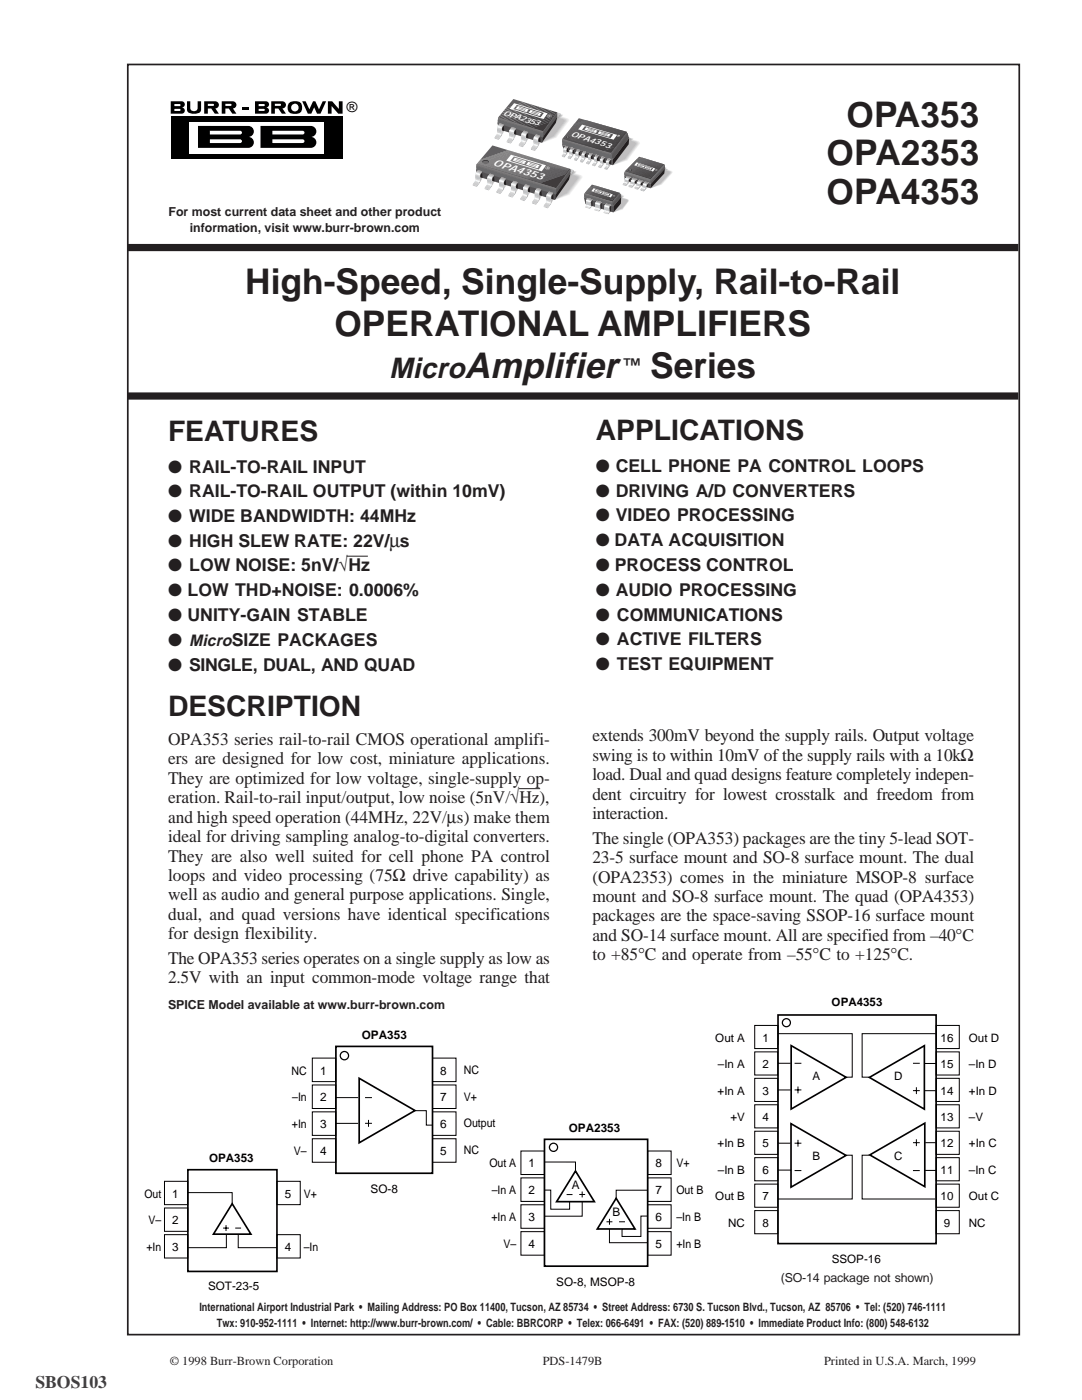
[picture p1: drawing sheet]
<svg xmlns="http://www.w3.org/2000/svg" width="216mm" height="279mm" viewBox="0 0 216 279" stroke-linecap="round" stroke-linejoin="round" font-family="sans-serif">
<defs><g id="words">
<text font-size="7.2" fill="#231f20" x="92.7" y="75.5">Amplifier</text>
<g font-size="7.1" fill="#231f20">
<text x="168.9" y="25.3">OPA353</text>
<text x="164.9" y="33">OPA2353</text>
<text x="164.9" y="40.8">OPA4353</text>
<text x="48.9" y="58.6">High-Speed, Single-Supply, Rail-to-Rail</text>
<text x="66.7" y="67.1">OPERATIONAL AMPLIFIERS</text>
<text x="129.7" y="75.5">Series</text>
</g>
<text font-size="5.8" fill="#231f20" x="77.6" y="75.5">Micro</text>
<g font-size="5.6" fill="#231f20">
<text x="33.5" y="88">FEATURES</text>
<text x="118.9" y="87.9">APPLICATIONS</text>
<text x="33.5" y="142.8">DESCRIPTION</text>
</g>
<g font-size="3.5" fill="#231f20">
<text x="124.3" y="74.1">™</text>
<text x="33.5" y="94.3">● RAIL-TO-RAIL INPUT</text>
<text x="118.9" y="94.2">● CELL PHONE PA CONTROL LOOPS</text>
<text x="33.5" y="99.2">● RAIL-TO-RAIL OUTPUT (within 10mV)</text>
<text x="118.9" y="99.1">● DRIVING A/D CONVERTERS</text>
<text x="33.5" y="104.2">● WIDE BANDWIDTH: 44MHz</text>
<text x="118.9" y="104.1">● VIDEO PROCESSING</text>
<text x="33.5" y="109.1">● HIGH SLEW RATE: 22V/µs</text>
<text x="118.9" y="109.1">● DATA ACQUISITION</text>
<text x="118.9" y="114">● PROCESS CONTROL</text>
<text x="33.5" y="114">● LOW NOISE: 5nV/√Hz</text>
<text x="33.5" y="119">● LOW THD+NOISE: 0.0006%</text>
<text x="118.9" y="118.9">● AUDIO PROCESSING</text>
<text x="33.5" y="124">● UNITY-GAIN STABLE</text>
<text x="118.9" y="123.9">● COMMUNICATIONS</text>
<text x="33.5" y="128.9">● MicroSIZE PACKAGES</text>
<text x="118.9" y="128.8">● ACTIVE FILTERS</text>
<text x="33.5" y="133.9">● SINGLE, DUAL, AND QUAD</text>
<text x="118.9" y="133.7">● TEST EQUIPMENT</text>
<text x="33.5" y="148.7">OPA353 series rail-to-rail CMOS operational amplifi-</text>
<text x="118.2" y="147.9">extends 300mV beyond the supply rails. Output voltage</text>
<text x="33.5" y="152.5">ers are designed for low cost, miniature applications.</text>
<text x="118.2" y="151.8">swing is to within 10mV of the supply rails with a 10kΩ</text>
<text x="118.2" y="155.7">load. Dual and quad designs feature completely indepen-</text>
<text x="33.5" y="156.4">They are optimized for low voltage, single-supply op-</text>
<text x="33.5" y="160.3">eration. Rail-to-rail input/output, low noise (5nV/√Hz),</text>
<text x="118.2" y="159.6">dent circuitry for lowest crosstalk and freedom from</text>
<text x="33.5" y="164.2">and high speed operation (44MHz, 22V/µs) make them</text>
<text x="118.2" y="163.5">interaction.</text>
<text x="33.5" y="168.1">ideal for driving sampling analog-to-digital converters.</text>
<text x="33.5" y="172">They are also well suited for cell phone PA control</text>
<text x="118.2" y="168.4">The single (OPA353) packages are the tiny 5-lead SOT-</text>
<text x="118.2" y="172.3">23-5 surface mount and SO-8 surface mount. The dual</text>
<text x="33.5" y="175.8">loops and video processing (75Ω drive capability) as</text>
<text x="33.5" y="179.7">well as audio and general purpose applications. Single,</text>
<text x="118.2" y="176.2">(OPA2353) comes in the miniature MSOP-8 surface</text>
<text x="33.5" y="183.6">dual, and quad versions have identical specifications</text>
<text x="118.2" y="180">mount and SO-8 surface mount. The quad (OPA4353)</text>
<text x="118.2" y="183.9">packages are the space-saving SSOP-16 surface mount</text>
<text x="33.5" y="187.5">for design flexibility.</text>
<text x="118.2" y="187.8">and SO-14 surface mount. All are specified from –40°C</text>
<text x="118.2" y="191.7">to +85°C and operate from –55°C to +125°C.</text>
<text x="33.5" y="192.4">The OPA353 series operates on a single supply as low as</text>
<text x="33.5" y="196.3">2.5V with an input common-mode voltage range that</text>
</g>
<text font-size="3.5" fill="#404040" x="7.1" y="277">SBOS103</text>
<text font-size="2.8" x="69.2" y="22.4">®</text>
<g font-size="2.5" fill="#231f20">
<text x="33.6" y="43">For most current data sheet and other product</text>
<text x="37.8" y="46.2">information, visit www.burr-brown.com</text>
<text x="33.5" y="201.4">SPICE Model available at www.burr-brown.com</text>
<text x="155.8" y="255.9">(SO-14 package not shown)</text>
<text x="33.9" y="272.4">© 1998 Burr-Brown Corporation</text>
<text x="108.3" y="272.4">PDS-1479B</text>
<text x="164.4" y="272.4">Printed in U.S.A. March, 1999</text>
</g>
<g font-size="2.3">
<text x="165.9" y="200.9">OPA4353</text>
<text x="72.2" y="207.4">OPA353</text>
<text x="142.7" y="207.9">Out A</text>
<text x="152.1" y="207.9">1</text>
<text x="187.7" y="207.9">16</text>
<text x="193.3" y="207.9">Out D</text>
<text x="58.2" y="214.5">NC</text>
<text x="63.9" y="214.5">1</text>
<text x="87.9" y="214.5">8</text>
<text x="92.6" y="214.3">NC</text>
<text x="143.2" y="213.2">–In A</text>
<text x="152.1" y="213.2">2</text>
<text x="162.1" y="215.6">A</text>
<text x="178.4" y="215.6">D</text>
<text x="187.7" y="213.2">15</text>
<text x="193.3" y="213.2">–In D</text>
<text x="58.3" y="219.8">–In</text>
<text x="63.9" y="219.8">2</text>
<text x="87.9" y="219.8">7</text>
<text x="92.6" y="219.6">V+</text>
<text x="143.2" y="218.4">+In A</text>
<text x="152.1" y="218.4">3</text>
<text x="187.7" y="218.4">14</text>
<text x="193.3" y="218.4">+In D</text>
<text x="58.2" y="225.2">+In</text>
<text x="63.9" y="225.2">3</text>
<text x="87.9" y="225.2">6</text>
<text x="92.6" y="225">Output</text>
<text x="113.5" y="225.9">OPA2353</text>
<text x="145.8" y="223.7">+V</text>
<text x="152.1" y="223.7">4</text>
<text x="187.7" y="223.7">13</text>
<text x="193.3" y="223.7">–V</text>
<text x="41.7" y="232">OPA353</text>
<text x="58.7" y="230.5">V–</text>
<text x="63.9" y="230.5">4</text>
<text x="87.9" y="230.5">5</text>
<text x="92.6" y="230.4">NC</text>
<text x="97.6" y="233">Out A</text>
<text x="105.5" y="233">1</text>
<text x="130.8" y="233">8</text>
<text x="135" y="233">V+</text>
<text x="143.2" y="229">+In B</text>
<text x="152.1" y="229">5</text>
<text x="162.1" y="231.6">B</text>
<text x="178.4" y="231.6">C</text>
<text x="187.7" y="229">12</text>
<text x="193.3" y="229">+In C</text>
<text x="28.8" y="239">Out</text>
<text x="34.4" y="239">1</text>
<text x="56.8" y="239">5</text>
<text x="60.6" y="239">V+</text>
<text x="74" y="238.1">SO-8</text>
<text x="98.1" y="238.4">–In A</text>
<text x="105.5" y="238.4">2</text>
<text x="114.1" y="237.2">A</text>
<text x="130.8" y="238.4">7</text>
<text x="135" y="238.4">Out B</text>
<text x="142.7" y="239.6">Out B</text>
<text x="143.2" y="234.3">–In B</text>
<text x="152.1" y="234.3">6</text>
<text x="152.1" y="239.6">7</text>
<text x="187.7" y="234.3">11</text>
<text x="187.7" y="239.6">10</text>
<text x="193.3" y="234.3">–In C</text>
<text x="193.3" y="239.5">Out C</text>
<text x="29.6" y="244.3">V–</text>
<text x="34.4" y="244.3">2</text>
<text x="98.1" y="243.7">+In A</text>
<text x="105.5" y="243.7">3</text>
<text x="122.2" y="242.7">B</text>
<text x="130.8" y="243.7">6</text>
<text x="135" y="243.7">–In B</text>
<text x="145.3" y="244.8">NC</text>
<text x="152.1" y="244.8">8</text>
<text x="188.3" y="244.8">9</text>
<text x="193.3" y="244.8">NC</text>
<text x="29.2" y="249.7">+In</text>
<text x="34.4" y="249.7">3</text>
<text x="56.8" y="249.7">4</text>
<text x="60.6" y="249.7">–In</text>
<text x="100.5" y="249.1">V–</text>
<text x="105.5" y="249.1">4</text>
<text x="130.8" y="249.1">5</text>
<text x="135" y="249.1">+In B</text>
<text x="41.5" y="257.4">SOT-23-5</text>
<text x="111" y="256.6">SO-8, MSOP-8</text>
<text x="166" y="252">SSOP-16</text>
</g>
<g font-size="2.3" fill="#231f20">
<text x="39.8" y="261.6">International Airport Industrial Park • Mailing Address: PO Box 11400, Tucson, AZ 85734 • Street Address: 6730 S. Tucson Blvd., Tucson, AZ 85706 • Tel: (520) 746-1111</text>
<text x="43.3" y="264.8">Twx: 910-952-1111 • Internet: http://www.burr-brown.com/ • Cable: BBRCORP • Telex: 066-6491 • FAX: (520) 889-1510 • Immediate Product Info: (800) 548-6132</text>
</g>
<text font-size="2.1" fill="#fff" x="98.3" y="33" transform="rotate(17 98.3 33)">O P A 4353</text>
<text font-size="1.7" fill="#fff" x="113.8" y="27.2" transform="rotate(17 113.8 27.2)">O P A 4353</text>
<text font-size="1.6" fill="#fff" x="100.3" y="23" transform="rotate(17 100.3 23)">OPA2353</text>
</g></defs>
<g fill="none" stroke="#000" stroke-width=".2">
<path d="M62.3 211.2h4.7v4.7h-4.7zM62.3 216.5h4.7v4.7h-4.7zM67 219.1h4.5M72.8 219.1h1.4M86.3 211.2h4.7v4.7h-4.7zM86.3 216.5h4.7v4.7h-4.7zM62.3 221.9h4.7v4.7h-4.7zM62.3 227.3h4.7v4.7h-4.7zM67 224.2h4.5M72.8 224.2h1.4M73.5 223.5v1.4M82.8 221.7h2.3v2.8h1.2"/>
<path d="M86.3 221.9h4.7v4.7h-4.7zM86.3 227.3h4.7v4.7h-4.7zM103.9 229.7h4.7v4.7h-4.7zM103.9 235.1h4.7v4.7h-4.7zM108.7 237.5h1.2v3.8h3.8v-1.5M108.7 231.9h6.1v1.8M113.1 238.4h1.1M115.6 238.4h1.2M116.2 237.8v1.2M116.2 239.8v2.9h-7.5M129.1 237.5h-6.1l-.1 1.6M129.2 229.7h4.7v4.7h-4.7z"/>
<path d="M129.2 235.1h4.7v4.7h-4.7zM103.9 240.4h4.7v4.7h-4.7zM103.9 245.8h4.7v4.7h-4.7zM121 243.8h1.2M121.6 245.3v2.7h7.6M121.6 243.2v1.2M123.5 243.8h1.2M129.2 240.4h4.7v4.7h-4.7zM129.2 245.8h4.7v4.7h-4.7zM129.3 242.7h-1.4v4.1h-3.8v-1.5"/>
</g>
<path d="M67 208.8h19.3v25.4h-19.3zM71.7 215.2l11.1 6.4-11.1 6.5zM108.6 227.4h20.6v25.3h-20.6zM114.8 233.7l3.8 6.1h-7.5zM121.6 227.4h.1M122.9 239.1l3.8 6.2h-7.5z" fill="none" stroke="#000" stroke-width=".34"/>
<g fill="none" stroke="#000" stroke-width=".25">
<circle cx="68.7" cy="210.7" r=".83"/>
<circle cx="110.4" cy="229" r=".81"/>
</g>
<path d="M25.5 12.9h177.9v253.5h-177.9z" fill="none" stroke="#231f20" stroke-width=".34"/>
<path d="M25.4 49.4h177.8M25.4 79h177.8" fill="none" stroke="#231f20" stroke-width="1.4" stroke-linecap="butt"/>
<path d="M34.1 23.2h34.3v8.6h-34.3z" fill="#000"/>
<path d="M37.8 24.4h26.8v6.2h-26.8z" fill="#fff"/>
<path d="M39.5 25.1h10.1a1.09 1.09 0 0 1 1.1 1.1 1.09 1.09 0 0 1-1.1 1.1 1.09 1.09 0 0 1 1.1 1.1 1.09 1.09 0 0 1-1.1 1.1h-10.1z" fill="#000"/>
<g fill="#fff">
<path d="M41.9 26.1h6a.37 .37 0 0 1 .4 .4 .37 .37 0 0 1-.4 .3h-6z"/>
<path d="M41.9 27.8h6a.37 .37 0 0 1 .4 .4 .37 .37 0 0 1-.4 .3h-6z"/>
</g>
<path d="M52 25.1h10a1.09 1.09 0 0 1 1.1 1.1 1.09 1.09 0 0 1-1.1 1.1 1.09 1.09 0 0 1 1.1 1.1 1.09 1.09 0 0 1-1.1 1.1h-10z" fill="#000"/>
<g fill="#fff">
<path d="M54.4 26.1h6a.37 .37 0 0 1 .4 .4 .37 .37 0 0 1-.4 .3h-6z"/>
<path d="M54.4 27.8h6a.37 .37 0 0 1 .4 .4 .37 .37 0 0 1-.4 .3h-6z"/>
</g>
<path d="M34.1 20.2h2.2a.62 .62 0 0 1 .6 .6 .62 .62 0 0 1-.6 .7 .62 .62 0 0 1 .6 .6 .62 .62 0 0 1-.6 .6h-2.2zM44.2 20.2h2.2a.71 .71 0 0 1 .8 .7 .71 .71 0 0 1-.7 .7l.7 1.1h-.8l-.7-1h-.7v1h-.8z" fill="#000"/>
<path d="M45 20.7h1l.2 .2-.2 .2h-1z" fill="#fff"/>
<path d="M37.3 20.2h.7v.4a1.7 1.7 0 0 0 .3 1.5h.8a2.01 2.01 0 0 0 .3-1.8v-.1h.7v.5a1.86 1.86 0 0 1-.4 1.8l-1 .2a1.14 1.14 0 0 1-1.1-.3 1.14 1.14 0 0 1-.3-1.2zM50.9 20.2h2.2a.62 .62 0 0 1 .6 .6 .62 .62 0 0 1-.6 .7 .62 .62 0 0 1 .6 .6 .62 .62 0 0 1-.6 .6h-2.2z" fill="#000"/>
<g fill="#fff">
<path d="M51.6 20.8h1l.2 .2-.2 .2h-1z"/>
<path d="M51.6 21.7h1l.2 .2-.2 .2h-1z"/>
</g>
<path d="M54.1 20.2h2.2a.71 .71 0 0 1 .8 .7 .71 .71 0 0 1-.7 .7l.7 1.1h-.9l-.7-1h-.7v1h-.7z" fill="#000"/>
<path d="M54.8 20.7h1.1l.2 .2-.2 .2h-1.1z" fill="#fff"/>
<path d="M57.6 20.6a2.01 2.01 0 0 1 2.5 0 1.32 1.32 0 0 1 .1 1.5 1.32 1.32 0 0 1-1.3 .6 1.28 1.28 0 0 1-1.4-.6 1.28 1.28 0 0 1 .1-1.5z" fill="#000"/>
<circle cx="58.8" cy="21.5" r=".75" fill="#fff"/>
<path d="M40.7 20.2h2.3a.71 .71 0 0 1 .7 .7 .71 .71 0 0 1-.7 .7l.7 1.1h-.8l-.7-1h-.7v1h-.8zM60.3 20.2h.7l.7 1.6 .8-1.6h.4l.8 1.6 .7-1.6h.7l-1.1 2.5h-.7l-.6-1.3-.6 1.3h-.7zM65.4 20.2h.9l1.3 1.5v-1.5h.8v2.5h-.9l-1.3-1.5v1.5h-.8z" fill="#000"/>
<path d="M41.5 20.7h1l.2 .2-.2 .2h-1z" fill="#fff"/>
<path d="M48.4 21.4h1.2v.4h-1.2z" fill="#000"/>
<g fill="#fff">
<path d="M34.8 20.8h1l.2 .2-.2 .2h-1z"/>
<path d="M34.8 21.7h1l.2 .2-.2 .2h-1z"/>
</g>
<path d="M69.2 111h4.2" fill="none" stroke="#231f20" stroke-width=".2"/>
<g fill="#c7c8ca">
<path d="M100 26l.6 .2-.6 1z"/>
<path d="M102.4 26.7l.6 .2-.6 1z"/>
<path d="M104.8 27.4l.6 .2-.6 1.1z"/>
<path d="M107.2 28.2l.7 .2-.6 1z"/>
</g>
<path d="M101.8 24.9l4.4-3.3 6.2 1.3-.2 .4 1 .3 .4 .3v.2l-2.6 3.4-2.8 1-7.1-2.4z" fill="#f3f4f4"/>
<path d="M101.9 24.9l4.3-3.2 6.1 1.2-.2 .4 1.2 .5 .1 .4-1.8 2.3a2.96 2.96 0 0 1-2 1.4l-1.4 .6-6.9-2.4z" fill="#eaebec"/>
<path d="M102.1 24.9l4.1-3.1 6.1 1.1-.3 .5 1.1 .4 .1 .4-1.7 2.3a3 3 0 0 1-1.9 1.4l-1.4 .5-6.7-2.3z" fill="#e0e1e3"/>
<path d="M102.2 24.9l4.1-3 5.9 1.1-.3 .4 1.1 .4 .1 .4-1.7 2.2a3.1 3.1 0 0 1-1.9 1.4l-1.3 .6-6.5-2.4z" fill="#d6d7d9"/>
<path d="M102.4 24.9l3.9-3 5.8 1.1-.3 .5 .8 .2 .3 .3-.9 1.4a5 5 0 0 1-3 2.6l-.8 .4-6.4-2.4z" fill="#cdced0"/>
<path d="M102.5 25l3.8-3 5.8 1-.4 .6 .7 .2 .3 .3-.8 1.3a5.2 5.2 0 0 1-3 2.6l-.7 .4-6.2-2.4z" fill="#c5c6c8"/>
<path d="M102.7 25l3.7-2.9 5.6 .9-.4 .6 .7 .2 .3 .3-2.2 3-2.2 1.3-6-2.5z" fill="#bdbec1"/>
<path d="M111 22.4l.9 .3-.8 1-.3-1z" fill="#c6cfd7"/>
<path d="M111.9 22.7l-.1 .3-.7 1.1v-.4z" fill="#9fa7b0"/>
<g fill="#c6cfd7">
<path d="M111 22.4l.8 .3z"/>
<path d="M111 22.5l.8 .2z"/>
</g>
<path d="M110.9 22.5l.9 .3z" fill="#c7ced6"/>
<g fill="#c4cdd6">
<path d="M110.9 22.6l.8 .2z"/>
<path d="M110.9 22.6l.8 .3z"/>
</g>
<g fill="#c1cad3">
<path d="M110.9 22.6l.8 .3z"/>
<path d="M110.9 22.7l.7 .2z"/>
</g>
<path d="M110.9 22.7l.7 .3z" fill="#c2cbd2"/>
<g fill="#bfc8d1">
<path d="M110.9 22.8l.7 .2z"/>
<path d="M110.9 22.9l.7 .2z"/>
</g>
<g fill="#bec7cf">
<path d="M110.9 22.9l.6 .2z"/>
<path d="M111 23l.5 .1z"/>
</g>
<path d="M111 23l.5 .2z" fill="#bcc6cf"/>
<g fill="#bbc5cd">
<path d="M111 23.1l.5 .1z"/>
<path d="M111 23.1l.4 .1z"/>
</g>
<path d="M111 23.2l.4 .1z" fill="#bac3cb"/>
<path d="M111.1 23.3l.3 .1z" fill="#b8c3cb"/>
<path d="M111.1 23.3l.2 .1z" fill="#b8c1c9"/>
<path d="M111.1 23.4h.2l-.1 .3z" fill="#b6bfc8"/>
<path d="M99.4 24.4l8.9 2.8 .1 .3-.3 1-8.5-2.7-.3-1.2z" fill="#525257"/>
<path d="M111.1 23.3l.1 .1-.3 1.1-2.8 4 .3-1.4z" fill="#231f20"/>
<path d="M111 22.4h.2v1l-2.9 4 .1-1.2-.1-.1z" fill="#555558"/>
<path d="M99.4 23.5l8.8 2.5 .2 .2v1.2l-9.1-2.8z" fill="#67686e"/>
<path d="M106.2 25.5l3.6-1.3-1.4 2z" fill="#3b3942"/>
<path d="M105.7 25.4l4.5-1.6-.4 .4-3.6 1.3z" fill="#3e3d45"/>
<path d="M105.3 25.2l5.2-1.8-.3 .4-4.5 1.6z" fill="#3f3e45"/>
<path d="M104.8 25.1l6-2.2-.3 .5-5.2 1.8z" fill="#414047"/>
<path d="M104.3 25l6.8-2.5-.3 .4-6 2.2z" fill="#43424a"/>
<path d="M103.8 24.8l6.9-2.5 .5 .1-6.9 2.6z" fill="#44434a"/>
<path d="M103.3 24.7l7-2.6 .4 .2-6.9 2.5z" fill="#46464d"/>
<path d="M102.8 24.5l7-2.5 .5 .1-7 2.6z" fill="#49484f"/>
<path d="M102.4 24.4l6.9-2.5 .5 .1-7 2.5z" fill="#4a4a50"/>
<path d="M101.9 24.2l6.9-2.5 .5 .2-6.9 2.5z" fill="#4b4b51"/>
<path d="M101.4 24.1l6.9-2.5 .5 .1-6.9 2.5z" fill="#504f55"/>
<path d="M100.9 23.9l7-2.5 .4 .2-6.9 2.5z" fill="#515056"/>
<path d="M100.4 23.8l7-2.5 .5 .1-7 2.5z" fill="#525257"/>
<path d="M99.9 23.6l7-2.5 .5 .2-7 2.5z" fill="#545559"/>
<path d="M99.5 23.5l6.9-2.5 .5 .1-7 2.5z" fill="#57575c"/>
<path d="M99.7 23.1l6.2-2.3 .5 .2-7 2.5z" fill="#58585d"/>
<path d="M100.1 22.6l5.3-1.9 .5 .1-6.2 2.3z" fill="#5a5a5f"/>
<path d="M100.5 22.2l4.5-1.7 .4 .2-5.3 1.9z" fill="#5d5d62"/>
<path d="M100.8 21.7l3.7-1.3 .5 .1-4.5 1.7z" fill="#5f5f63"/>
<path d="M102.4 19.8l2.1 .6-3.7 1.3z" fill="#616165"/>
<g fill="#fff">
<path d="M102.6 20.6l5.2 1.6h-.5l-4.2-1.3-.7 .9 1.3 .4h-.5l-1.5-.5z"/>
<path d="M103.2 22.2h.5l4.2 1.2 .6-.9-1.2-.3h.5l1.5 .4-.9 1.2z"/>
<path d="M103.3 21.2l2 .6h-.5l-1.1-.4-.1 .1 .9 .3-1.6-.1z"/>
<path d="M103 21.8l1.7 .3 .1-.1-.9-.2h1.6l-.4 .2 .1 .2-.3 .1z"/>
<path d="M105.9 21.9l2 .6h-.5l-1.2-.3-.1 .1 .9 .2h-1.5z"/>
<path d="M105.6 22.5l1.6 .4 .1-.1-.8-.3 1.5 .1-.3 .2 .1 .2-.3 .1z"/>
<path d="M109.3 23l.4-.1 .3 .2a.6 .6 0 0 0-.8 0z"/>
<path d="M109.6 22.9l.3 .2h-.4z"/>
<path d="M109.2 23.1a.44 .44 0 0 0 .4 .3 .44 .44 0 0 0 .4-.3 .43 .43 0 0 1-.4 .3 .43 .43 0 0 1-.4-.3z"/>
<path d="M109.5 23.1h.4l-.2 .2-.1-.1h-.2z"/>
</g>
<path d="M99.4 23.5l8.9 2.7 .1 .1-9-2.7z" fill="#7d7f83"/>
<path d="M99.4 23.6l8.9 2.7 .1 .1-9-2.7z" fill="#7c7d82"/>
<path d="M99.4 23.6l8.9 2.7 .1 .2-9-2.8z" fill="#77787d"/>
<path d="M99.4 23.7l8.9 2.7 .1 .1-9-2.7z" fill="#75767b"/>
<path d="M99.4 23.7l9 2.8v.1l-9-2.7z" fill="#717278"/>
<path d="M99.4 23.8l9 2.8v.1l-9-2.8z" fill="#6f7076"/>
<path d="M99.4 23.9l9 2.7v.2l-9.1-2.8z" fill="#6b6c72"/>
<path d="M99.4 23.9l9 2.8v.1l-9.1-2.8z" fill="#69696f"/>
<path d="M99.3 24l9.1 2.8v.1l-9.1-2.8z" fill="#67686e"/>
<path d="M111.1 22.5l-2.7 3.8z" fill="#6e6f73"/>
<path d="M111.1 22.5l-2.7 3.9z" fill="#6b6c6f"/>
<path d="M111.1 22.5l-2.7 3.9z" fill="#68696d"/>
<path d="M111.1 22.6l-2.7 3.8z" fill="#656569"/>
<path d="M111.1 22.6l-2.7 3.9z" fill="#636367"/>
<path d="M111.1 22.7l-2.7 3.9v-.2z" fill="#5f5f63"/>
<path d="M111.1 22.7l-2.7 3.9v-.2z" fill="#5c5d60"/>
<path d="M111.1 22.8l-2.7 3.8v-.1z" fill="#58585b"/>
<path d="M111.1 22.8l-2.7 3.9v-.2z" fill="#555558"/>
<g fill="#b6bfc8">
<path d="M98.7 27.4l.8 .3v.2l-.8-.3z"/>
<path d="M101.1 28.2l.8 .2v.3l-.8-.3z"/>
<path d="M103.5 28.9l.8 .3v.2l-.8-.3z"/>
<path d="M106 29.7l.7 .2v.2l-.7-.2z"/>
</g>
<g fill="#231f20">
<path d="M99.9 24.7l.6 .2 .1 1.3-.7-.3z"/>
<path d="M102.3 25.5l.6 .1 .1 1.3-.7-.2z"/>
<path d="M104.7 26.2l.6 .2 .1 1.2-.7-.2z"/>
<path d="M107.1 27l.7 .1 .1 1.3-.7-.2z"/>
</g>
<g fill="#9fa7b0">
<path d="M100.5 24.8l-.3 1a2.07 2.07 0 0 1-.7 2.1v-.2a2.54 2.54 0 0 0 .6-2.3z"/>
<path d="M102.9 25.6l-.3 .9a2.07 2.07 0 0 1-.7 2.1v-.2a2.54 2.54 0 0 0 .6-2.2z"/>
<path d="M105.4 26.3l-.4 1a2.07 2.07 0 0 1-.7 2.1v-.2a2.54 2.54 0 0 0 .6-2.3z"/>
<path d="M107.8 27.1l-.4 .9a2.07 2.07 0 0 1-.7 2.1v-.2a2.54 2.54 0 0 0 .6-2.3z"/>
</g>
<g fill="#e5ebf0">
<path d="M99.7 24.6l.8 .3-.4 .5-.1 .3a2.04 2.04 0 0 1-.5 2l-.8-.3a2.26 2.26 0 0 0 .6-2.1z"/>
<path d="M102.2 25.3l.7 .3-.4 .6-.1 .3a2.04 2.04 0 0 1-.5 1.9l-.8-.2a2.26 2.26 0 0 0 .6-2.1z"/>
<path d="M104.6 26.1l.8 .2-.5 .6v.3a2.04 2.04 0 0 1-.6 2l-.8-.3a2.26 2.26 0 0 0 .6-2.1z"/>
<path d="M107 26.8l.8 .3-.5 .5v.4a2.04 2.04 0 0 1-.6 1.9l-.8-.2a2.26 2.26 0 0 0 .6-2.2z"/>
</g>
<g fill="#fff">
<path d="M99.4 25l.8 .3-.3 1.8-.8-.3 .2-1.5z"/>
<path d="M101.8 25.8l.8 .2-.3 1.8-.7-.2 .1-1.6z"/>
<path d="M104.2 26.5l.8 .3-.3 1.7-.7-.2 .1-1.5z"/>
<path d="M106.7 27.3l.7 .2-.2 1.8-.8-.3 .1-1.5z"/>
</g>
<path d="M99.7 24.6l.8 .3-.8-.2z" fill="#8c8d94"/>
<path d="M99.7 24.6l.8 .3-.9-.2z" fill="#95969f"/>
<path d="M99.6 24.7l.8 .3-.8-.2z" fill="#9c9fa8"/>
<path d="M99.6 24.8l.8 .2-.9-.2z" fill="#a2a9b2"/>
<path d="M99.6 24.8l.7 .3-.8-.2z" fill="#abb1bb"/>
<path d="M99.5 24.9l.8 .2z" fill="#b5bec7"/>
<path d="M99.5 24.9l.7 .3z" fill="#bbc5d0"/>
<path d="M99.4 25l.8 .2z" fill="#c2cfda"/>
<path d="M99.4 25l.8 .3z" fill="#c9d9e4"/>
<path d="M102.1 25.3l.8 .3-.8-.2z" fill="#8c8d94"/>
<path d="M102.1 25.4l.8 .3-.9-.2z" fill="#95969f"/>
<path d="M102.1 25.5l.7 .2-.8-.2z" fill="#9c9fa8"/>
<path d="M102 25.5l.8 .3-.8-.2z" fill="#a2a9b2"/>
<path d="M102 25.6l.8 .2-.9-.2z" fill="#abb1bb"/>
<path d="M101.9 25.6l.8 .3z" fill="#b5bec7"/>
<path d="M101.9 25.7l.8 .2z" fill="#bbc5d0"/>
<path d="M101.9 25.7l.7 .3z" fill="#c2cfda"/>
<path d="M101.8 25.8l.8 .2z" fill="#c9d9e4"/>
<path d="M104.5 26.1l.8 .2-.8-.2z" fill="#8c8d94"/>
<path d="M104.5 26.1l.8 .3-.9-.2z" fill="#95969f"/>
<path d="M104.5 26.2l.8 .2-.9-.1z" fill="#9c9fa8"/>
<path d="M104.4 26.2l.8 .3-.8-.2z" fill="#a2a9b2"/>
<path d="M104.4 26.3l.8 .2-.9-.1z" fill="#abb1bb"/>
<path d="M104.3 26.3l.8 .3z" fill="#b5bec7"/>
<path d="M104.3 26.4l.8 .3z" fill="#bbc5d0"/>
<path d="M104.3 26.5l.7 .2z" fill="#c2cfda"/>
<path d="M104.2 26.5l.8 .3z" fill="#c9d9e4"/>
<path d="M107 26.8l.8 .3-.9-.2z" fill="#8c8d94"/>
<path d="M106.9 26.9l.8 .2-.8-.1z" fill="#95969f"/>
<path d="M106.9 26.9l.8 .3-.9-.2z" fill="#9c9fa8"/>
<path d="M106.8 27l.8 .2-.8-.1z" fill="#a2a9b2"/>
<path d="M106.8 27l.8 .3-.9-.2z" fill="#abb1bb"/>
<path d="M106.8 27.1l.7 .3z" fill="#b5bec7"/>
<path d="M106.7 27.2l.8 .2z" fill="#bbc5d0"/>
<path d="M106.7 27.2l.7 .3z" fill="#c2cfda"/>
<path d="M106.6 27.3l.8 .2z" fill="#c9d9e4"/>
<path d="M99.3 25.5l.7 .2v1l-.7-.3z" fill="#cad6e1"/>
<path d="M99.3 25.5l.7 .3v.8l-.7-.2z" fill="#c7d3dd"/>
<path d="M99.3 25.6l.7 .2v.8l-.7-.3z" fill="#c7d2db"/>
<path d="M99.3 25.7l.7 .2v.6l-.7-.3z" fill="#c4ced7"/>
<path d="M99.3 25.7l.7 .3v.4l-.7-.2z" fill="#bfcad3"/>
<path d="M99.3 25.8l.7 .2v.3l-.7-.2z" fill="#bfc8d1"/>
<path d="M99.3 25.9l.7 .2v.2l-.7-.3z" fill="#bbc5cd"/>
<path d="M101.7 26.2l.7 .2v1l-.7-.2z" fill="#cad6e1"/>
<path d="M101.7 26.3l.7 .2v.9l-.7-.3z" fill="#c7d3dd"/>
<path d="M101.7 26.3l.7 .3v.7l-.7-.2z" fill="#c7d2db"/>
<path d="M101.7 26.4l.7 .2v.6l-.7-.2z" fill="#c4ced7"/>
<path d="M101.7 26.5l.7 .2v.5l-.7-.3z" fill="#bfcad3"/>
<path d="M101.7 26.5l.7 .3v.3l-.7-.3z" fill="#bfc8d1"/>
<path d="M101.7 26.6l.7 .2v.2l-.7-.2z" fill="#bbc5cd"/>
<path d="M104.1 26.9l.7 .3v1l-.7-.3z" fill="#cad6e1"/>
<path d="M104.1 27l.7 .2v.9l-.7-.3z" fill="#c7d3dd"/>
<path d="M104.1 27.1l.7 .2v.7l-.7-.2z" fill="#c7d2db"/>
<path d="M104.1 27.1l.7 .3v.5l-.7-.2z" fill="#c4ced7"/>
<path d="M104.1 27.2l.7 .2v.5l-.7-.3z" fill="#bfcad3"/>
<path d="M104.1 27.3l.7 .2v.3l-.7-.2z" fill="#bfc8d1"/>
<path d="M104.1 27.3l.7 .3v.1l-.7-.2z" fill="#bbc5cd"/>
<path d="M106.5 27.7l.8 .2v1l-.8-.2z" fill="#cad6e1"/>
<path d="M106.5 27.7l.8 .3v.8l-.8-.2z" fill="#c7d3dd"/>
<path d="M106.5 27.8l.8 .3v.7l-.8-.3z" fill="#c7d2db"/>
<path d="M106.5 27.9l.8 .2v.6l-.8-.2z" fill="#c4ced7"/>
<path d="M106.5 27.9l.8 .3v.4l-.8-.2z" fill="#bfcad3"/>
<path d="M106.5 28l.8 .3v.3l-.8-.3z" fill="#bfc8d1"/>
<path d="M106.5 28.1l.8 .2v.2l-.8-.2z" fill="#bbc5cd"/>
<g fill="#c6dde9">
<path d="M99.4 25.1l.7 .2-.1 .4-.7-.3z"/>
<path d="M101.8 25.9l.7 .2-.1 .3-.7-.2z"/>
<path d="M104.2 26.6l.7 .2-.1 .4-.7-.3z"/>
<path d="M106.6 27.3l.8 .3-.1 .3-.8-.2z"/>
</g>
<path d="M99.4 25.1l.7 .3-.1 .3-.7-.3z" fill="#d1e4ee"/>
<path d="M99.3 25.1l.8 .3-.1 .2-.7-.2z" fill="#e0ecf3"/>
<path d="M99.3 25.1l.8 .3-.1 .2-.7-.2z" fill="#ecf5f9"/>
<path d="M101.8 25.9l.7 .2-.1 .3-.7-.2z" fill="#d1e4ee"/>
<path d="M101.8 25.9l.7 .2-.1 .3-.7-.3z" fill="#e0ecf3"/>
<path d="M101.8 25.9l.7 .2-.1 .3-.7-.3z" fill="#ecf5f9"/>
<path d="M104.2 26.6l.7 .2-.1 .3-.7-.2z" fill="#d1e4ee"/>
<path d="M104.2 26.6l.7 .2v.3l-.8-.2z" fill="#e0ecf3"/>
<path d="M104.2 26.6l.7 .3v.2l-.8-.3z" fill="#ecf5f9"/>
<path d="M106.6 27.3l.8 .3-.1 .3-.8-.3z" fill="#d1e4ee"/>
<path d="M106.6 27.4l.8 .2-.1 .3-.8-.3z" fill="#e0ecf3"/>
<path d="M106.6 27.4l.7 .2v.2l-.8-.2z" fill="#ecf5f9"/>
<g fill="#fcfefe">
<path d="M99.3 25.2l.8 .2-.1 .2-.7-.3z"/>
<path d="M101.7 25.9l.8 .3v.1l-.8-.2z"/>
<path d="M104.1 26.6l.8 .3v.2l-.8-.3z"/>
<path d="M106.6 27.4l.7 .2v.2l-.8-.2z"/>
</g>
<path d="M99.3 26.4l.7 .3-.1 .3-.8-.2z" fill="#cadeea"/>
<path d="M99.2 26.5l.8 .2-.1 .3-.7-.2z" fill="#dde9f1"/>
<path d="M99.2 26.5l.8 .3-.1 .2-.7-.3z" fill="#eaf3f7"/>
<path d="M99.2 26.5l.8 .3v.1l-.8-.2z" fill="#fcfefe"/>
<path d="M101.7 27.2l.7 .2-.1 .4-.7-.2z" fill="#cadeea"/>
<path d="M101.7 27.2l.7 .3-.1 .3-.7-.3z" fill="#dde9f1"/>
<path d="M101.7 27.3l.7 .2v.2l-.8-.2z" fill="#eaf3f7"/>
<path d="M101.7 27.3l.7 .2v.2l-.8-.3z" fill="#fcfefe"/>
<path d="M104.1 27.9l.7 .2-.1 .4-.7-.2z" fill="#cadeea"/>
<path d="M104.1 27.9l.7 .3-.1 .3-.7-.3z" fill="#dde9f1"/>
<path d="M104.1 28l.7 .2v.2l-.8-.2z" fill="#eaf3f7"/>
<path d="M104.1 28l.7 .3v.1l-.8-.2z" fill="#fcfefe"/>
<path d="M106.5 28.7l.8 .2-.1 .4-.8-.3z" fill="#cadeea"/>
<path d="M106.5 28.7l.8 .2-.1 .3-.8-.2z" fill="#dde9f1"/>
<path d="M106.5 28.7l.8 .3-.1 .2-.8-.2z" fill="#eaf3f7"/>
<path d="M106.5 28.8l.8 .2-.1 .2-.8-.3z" fill="#fcfefe"/>
<path d="M99.1 26.8l.8 .2-.4 .7-.8-.3z" fill="#d3dde5"/>
<path d="M99.1 26.9l.8 .2-.4 .6-.8-.3z" fill="#cfd8e1"/>
<path d="M99.1 27l.7 .2-.3 .5-.8-.3z" fill="#cbd4dd"/>
<path d="M99 27l.8 .3-.3 .4-.8-.3z" fill="#c9d2db"/>
<path d="M99 27.1l.7 .3-.2 .3-.8-.3z" fill="#c6cfd7"/>
<path d="M101.6 27.5l.7 .3-.4 .6-.8-.2z" fill="#d3dde5"/>
<path d="M101.5 27.6l.8 .3-.4 .5-.8-.2z" fill="#cfd8e1"/>
<path d="M101.5 27.7l.7 .3-.3 .4-.8-.2z" fill="#cbd4dd"/>
<path d="M101.4 27.8l.8 .2-.3 .4-.8-.2z" fill="#c9d2db"/>
<path d="M101.4 27.9l.7 .2-.2 .3-.8-.2z" fill="#c6cfd7"/>
<path d="M104 28.3l.7 .2-.4 .7-.8-.3z" fill="#d3dde5"/>
<path d="M103.9 28.3l.8 .3-.4 .6-.8-.3z" fill="#cfd8e1"/>
<path d="M103.9 28.4l.7 .3-.3 .5-.8-.3z" fill="#cbd4dd"/>
<path d="M103.8 28.5l.8 .3-.3 .4-.8-.3z" fill="#c9d2db"/>
<path d="M103.8 28.6l.7 .2-.2 .4-.8-.3z" fill="#c6cfd7"/>
<path d="M106.4 29l.8 .3-.5 .6-.7-.2z" fill="#d3dde5"/>
<path d="M106.3 29.1l.8 .2-.4 .6-.7-.2z" fill="#cfd8e1"/>
<path d="M106.3 29.2l.8 .2-.4 .5-.7-.2z" fill="#cbd4dd"/>
<path d="M106.2 29.3l.8 .2-.3 .4-.7-.2z" fill="#c9d2db"/>
<path d="M106.2 29.3l.7 .3-.2 .3-.7-.2z" fill="#c6cfd7"/>
<path d="M115.3 29.4l4.3-3.4 6.8 1.7-.1 .2 1 .2 .4 .4v.2l-2.5 3.3-2.9 1-7.5-2.4z" fill="#f2f3f4"/>
<path d="M115.4 29.4l4.2-3.3 6.8 1.6-.2 .2 .6 .2a.66 .66 0 0 1 .8 .6l-1.8 2.3a1.83 1.83 0 0 1-1.6 1.3l-1.9 .6-7.3-2.4z" fill="#e9eaeb"/>
<path d="M115.6 29.4l4-3.2 6.7 1.5-.1 .3 .5 .1a.62 .62 0 0 1 .7 .6l-2.4 3.2-2.7 1-7.1-2.4z" fill="#e0e1e3"/>
<path d="M115.7 29.4l3.8-3.1 6.7 1.4-.1 .3 .5 .1a.6 .6 0 0 1 .7 .6l-1.6 2.1a2.61 2.61 0 0 1-2.1 1.6l-1.3 .5-7-2.4z" fill="#d5d6d8"/>
<path d="M115.9 29.4l3.6-3 6.7 1.3-.2 .4 .5 .1a.57 .57 0 0 1 .6 .5l-1.5 2.1a2.66 2.66 0 0 1-2 1.5l-1.3 .6-6.8-2.4z" fill="#cdced0"/>
<path d="M116.1 29.4l3.4-2.9 6.6 1.3-.2 .3 .5 .1a.54 .54 0 0 1 .6 .6l-1.5 1.9a2.51 2.51 0 0 1-1.7 1.5l-1.5 .7-6.6-2.5z" fill="#c5c6c8"/>
<path d="M116.2 29.4l3.2-2.8 6.7 1.2-.2 .4 .8 .2 .1 .4-2.1 2.8-2.4 1.3-6.5-2.5z" fill="#bdbec1"/>
<path d="M112.2 27.7l.5-.1 8.7 2.6 .5 .3 .3 1.4-10-2.9z" fill="#67686d"/>
<path d="M112.2 29l10 2.9 .1 1.1-9.6-2.8z" fill="#515256"/>
<path d="M125.5 27.5l.4 .1z" fill="#c6cfd7"/>
<g fill="#c4cdd5">
<path d="M125.5 27.5l.4 .1z"/>
<path d="M125.4 27.5l.5 .1z"/>
</g>
<g fill="#c1cad3">
<path d="M125.4 27.5l.5 .1z"/>
<path d="M125.4 27.5l.5 .2z"/>
</g>
<g fill="#bfc8d1">
<path d="M125.4 27.6l.5 .1z"/>
<path d="M125.4 27.6l.4 .1z"/>
<path d="M125.4 27.6l.4 .2z"/>
</g>
<path d="M125.3 27.6l.5 .2z" fill="#bdc6ce"/>
<path d="M125.3 27.7l.5 .1z" fill="#bbc5cd"/>
<g fill="#b9c2cb">
<path d="M125.4 27.8l.3 .1z"/>
<path d="M125.6 27.8l.1 .1z"/>
</g>
<path d="M125.2 27.7l.5 .2 .2-.3v.1l-.2 .3z" fill="#9fa7b0"/>
<path d="M121.5 32.7l.4 .2-.4 .5z" fill="#c7c8ca"/>
<path d="M121.9 31.9v1l-.4-.2v-.2z" fill="#231f20"/>
<path d="M120.6 33.6l.5 .2v.1l-.5-.1z" fill="#b6bfc7"/>
<path d="M121 32.3l.4 .2 .1 .6-.5-.2z" fill="#fff"/>
<path d="M121 32.3l.4 .2 .1 .6-.5-.2z" fill="#cad6e0"/>
<path d="M121 32.4l.4 .1 .1 .5-.5-.1z" fill="#c8d4de"/>
<path d="M121 32.4l.4 .1 .1 .5-.5-.1z" fill="#c6d2dc"/>
<path d="M121 32.4l.4 .1 .1 .5-.5-.2z" fill="#c6d1db"/>
<path d="M121 32.4l.4 .2 .1 .4-.5-.2z" fill="#c4cfd8"/>
<path d="M121 32.5l.4 .1v.3l-.4-.1z" fill="#c1cbd5"/>
<path d="M121 32.5l.4 .1v.3l-.4-.1z" fill="#bfc9d3"/>
<path d="M121 32.5l.4 .2v.2l-.4-.2z" fill="#bfc8d1"/>
<path d="M121 32.6l.4 .1v.2l-.4-.2z" fill="#bdc6ce"/>
<path d="M121 32.6l.4 .1v.1z" fill="#bbc5cd"/>
<path d="M121.4 31.6l.4 .1-.3 .5-.4-.2z" fill="#c9d9e4"/>
<path d="M121.4 31.6l.4 .1-.2 .4-.5-.1z" fill="#c3d1dc"/>
<path d="M121.4 31.6l.4 .1-.2 .4-.5-.2z" fill="#bdc7d1"/>
<path d="M121.4 31.6l.4 .1-.2 .3-.4-.1z" fill="#b5bfc9"/>
<path d="M121.4 31.6l.4 .1-.1 .3-.5-.1z" fill="#aeb6c0"/>
<path d="M121.4 31.6l.4 .1-.1 .3-.5-.2z" fill="#a8aeb8"/>
<path d="M121.4 31.6l.4 .1-.1 .2-.5-.1z" fill="#a0a5ae"/>
<path d="M121.4 31.6l.4 .1v.2l-.5-.2z" fill="#999da5"/>
<path d="M121.4 31.6l.4 .1v.1l-.5-.1z" fill="#92939c"/>
<path d="M121.4 31.6l.4 .2z" fill="#8b8c94"/>
<path d="M121 32.9l.5 .2-.1 .2-.5-.1z" fill="#cadee9"/>
<path d="M121 32.9l.5 .2-.1 .2-.5-.1z" fill="#d1e1eb"/>
<path d="M121 32.9l.5 .2-.1 .2-.5-.1z" fill="#dbe7f0"/>
<path d="M121 33l.5 .2h-.5z" fill="#e3ecf3"/>
<path d="M121 33l.5 .2-.5-.1z" fill="#e8f2f7"/>
<path d="M121 33l.5 .2-.5-.1z" fill="#f3f9fb"/>
<path d="M121 33l.5 .2-.5-.1z" fill="#fbfdfe"/>
<path d="M121.1 32l.4 .2-.1 .3-.4-.2z" fill="#c6dce9"/>
<path d="M121.1 32l.4 .2-.1 .2-.4-.1z" fill="#ccdfeb"/>
<path d="M121.1 32.1l.4 .1v.2l-.5-.1z" fill="#d9e7f0"/>
<path d="M121.1 32.1l.4 .1v.2l-.5-.1z" fill="#e0ebf3"/>
<path d="M121.1 32.1l.4 .1-.1 .2-.4-.1z" fill="#e6f1f6"/>
<path d="M121 32.1l.5 .2-.1 .1-.4-.2z" fill="#f3f9fb"/>
<path d="M121 32.1l.4 .3z" fill="#fbfdfe"/>
<path d="M120.9 33.2l.5 .1-.3 .5-.5-.2z" fill="#cadee9"/>
<path d="M120.9 33.2l.5 .2-.3 .4-.5-.2z" fill="#c8dbe7"/>
<path d="M120.9 33.3l.4 .1-.2 .4-.5-.2z" fill="#c5d9e6"/>
<g fill="#c4d7e4">
<path d="M120.9 33.3l.4 .2-.2 .3-.5-.2z"/>
<path d="M120.8 33.3l.5 .2-.2 .3-.5-.2z"/>
</g>
<g fill="#bfd2e0">
<path d="M120.8 33.4l.5 .1-.2 .3-.5-.2z"/>
<path d="M120.8 33.4l.4 .2-.1 .2-.5-.2z"/>
</g>
<path d="M120.7 33.5l.5 .1-.1 .2-.5-.2z" fill="#bdcfdd"/>
<path d="M120.7 33.5l.5 .1-.1 .2-.5-.2z" fill="#bacddc"/>
<path d="M120.7 33.5l.5 .2z" fill="#b9cbdb"/>
<path d="M121.8 31.7l.1 .2a1.89 1.89 0 0 0-.4 1.5l-.4 .5v-.1a2.19 2.19 0 0 0 .4-1.6z" fill="#9fa7b0"/>
<path d="M120.3 32.4l.4 .1-.4 .5z" fill="#c7c8ca"/>
<path d="M120.6 31.5l.1 1-.4-.1v-.3z" fill="#231f20"/>
<path d="M119.4 33.3l.5 .1v.2l-.5-.2z" fill="#b6bfc7"/>
<path d="M119.8 32l.4 .1v.6l-.4-.1z" fill="#fff"/>
<path d="M119.8 32l.4 .1v.6l-.4-.1z" fill="#cad6e0"/>
<path d="M119.8 32l.4 .1v.6l-.4-.2z" fill="#c8d4de"/>
<path d="M119.8 32l.4 .2v.5l-.4-.2z" fill="#c6d2dc"/>
<path d="M119.8 32.1l.4 .1v.4l-.4-.1z" fill="#c6d1db"/>
<path d="M119.8 32.1l.4 .1v.4l-.4-.1z" fill="#c4cfd8"/>
<path d="M119.8 32.1l.4 .2v.3l-.4-.2z" fill="#c1cbd5"/>
<path d="M119.8 32.1l.4 .2v.3l-.4-.2z" fill="#bfc9d3"/>
<path d="M119.8 32.2l.4 .1v.2l-.4-.1z" fill="#bfc8d1"/>
<path d="M119.8 32.2l.4 .1v.2l-.4-.1z" fill="#bdc6ce"/>
<path d="M119.8 32.2l.4 .3z" fill="#bbc5cd"/>
<path d="M120.1 31.2l.5 .2-.3 .4-.4-.1z" fill="#c9d9e4"/>
<path d="M120.1 31.2l.5 .2-.2 .4-.5-.2z" fill="#c3d1dc"/>
<path d="M120.1 31.2l.5 .2-.2 .3-.5-.1z" fill="#bdc7d1"/>
<path d="M120.1 31.2l.5 .2-.2 .3-.5-.2z" fill="#b5bfc9"/>
<path d="M120.1 31.2l.5 .2-.2 .3-.4-.2z" fill="#aeb6c0"/>
<path d="M120.1 31.2l.5 .2-.1 .2-.5-.1z" fill="#a8aeb8"/>
<path d="M120.1 31.2l.5 .2-.1 .2-.5-.2z" fill="#a0a5ae"/>
<path d="M120.1 31.2l.5 .2-.1 .1-.5-.1z" fill="#999da5"/>
<path d="M120.1 31.2l.5 .2v.1l-.5-.1z" fill="#92939c"/>
<path d="M120.1 31.2l.5 .3z" fill="#8b8c94"/>
<path d="M119.8 32.6l.4 .1v.3l-.5-.2z" fill="#cadee9"/>
<path d="M119.8 32.6l.4 .1v.3l-.5-.2z" fill="#d1e1eb"/>
<path d="M119.8 32.6l.5 .1v.2l-.6-.1z" fill="#dbe7f0"/>
<path d="M119.8 32.6l.5 .2-.1 .1-.5-.1z" fill="#e3ecf3"/>
<path d="M119.8 32.6l.5 .2-.1 .1-.5-.1z" fill="#e8f2f7"/>
<path d="M119.8 32.6l.5 .3-.6-.1z" fill="#f3f9fb"/>
<path d="M119.8 32.7l.5 .2-.5-.1z" fill="#fbfdfe"/>
<path d="M119.9 31.7l.4 .1-.1 .3-.4-.1z" fill="#c6dce9"/>
<path d="M119.9 31.7l.4 .1-.1 .3-.4-.1z" fill="#ccdfeb"/>
<path d="M119.8 31.7l.5 .1-.1 .3-.4-.1z" fill="#d9e7f0"/>
<path d="M119.8 31.7l.5 .2-.1 .2-.4-.2z" fill="#e0ebf3"/>
<path d="M119.8 31.7l.5 .2-.1 .1-.4-.1z" fill="#e6f1f6"/>
<path d="M119.8 31.8l.5 .1-.1 .1-.4-.1z" fill="#f3f9fb"/>
<path d="M119.8 31.8l.4 .2-.4-.1z" fill="#fbfdfe"/>
<path d="M119.7 32.8l.5 .2-.3 .4-.5-.1z" fill="#cadee9"/>
<path d="M119.7 32.9l.5 .1-.3 .4-.5-.1z" fill="#c8dbe7"/>
<path d="M119.6 32.9l.5 .2-.2 .3-.5-.1z" fill="#c5d9e6"/>
<path d="M119.6 33l.5 .1-.2 .3-.5-.1z" fill="#c4d7e4"/>
<g fill="#bfd2e0">
<path d="M119.6 33l.4 .2-.1 .2-.5-.1z"/>
<path d="M119.6 33.1l.4 .1-.1 .2-.5-.1z"/>
</g>
<path d="M119.5 33.1l.5 .2-.1 .1-.5-.1z" fill="#bdcfdd"/>
<path d="M119.5 33.2l.5 .1-.1 .1-.5-.1z" fill="#bacddc"/>
<path d="M119.5 33.2l.4 .1z" fill="#b9cbdb"/>
<path d="M120.6 31.4v.1a1.89 1.89 0 0 0-.3 1.5l-.4 .6v-.2a1.42 1.42 0 0 0 .3-1.4z" fill="#9fa7b0"/>
<path d="M119.1 32l.4 .1-.4 .6z" fill="#c7c8ca"/>
<path d="M119.4 31.2l.1 .9-.4-.1-.1-.2z" fill="#231f20"/>
<path d="M118.2 32.9l.5 .2v.1l-.5-.2z" fill="#b6bfc7"/>
<path d="M118.5 31.6l.5 .1v.7l-.5-.2z" fill="#fff"/>
<path d="M118.5 31.6l.5 .2v.6l-.5-.2z" fill="#cad6e0"/>
<path d="M118.5 31.7l.5 .1v.5l-.5-.1z" fill="#c8d4de"/>
<path d="M118.5 31.7l.5 .1v.5l-.5-.2z" fill="#c6d2dc"/>
<path d="M118.6 31.7l.4 .1v.5l-.5-.2z" fill="#c6d1db"/>
<path d="M118.5 31.7l.5 .2v.3l-.5-.1z" fill="#c4cfd8"/>
<path d="M118.5 31.8l.5 .1v.3l-.4-.1z" fill="#c1cbd5"/>
<path d="M118.6 31.8l.4 .1v.3l-.5-.2z" fill="#bfc9d3"/>
<path d="M118.6 31.8l.4 .2v.2l-.5-.2z" fill="#bfc8d1"/>
<path d="M118.5 31.8l.5 .2v.1l-.4-.1z" fill="#bdc6ce"/>
<path d="M118.5 31.9l.5 .1v.1z" fill="#bbc5cd"/>
<path d="M118.9 30.9l.5 .1-.3 .5-.5-.2z" fill="#c9d9e4"/>
<path d="M118.9 30.9l.5 .1-.3 .4-.4-.1z" fill="#c3d1dc"/>
<path d="M118.9 30.9l.5 .1-.2 .4-.5-.2z" fill="#bdc7d1"/>
<path d="M118.9 30.9l.5 .1-.2 .3-.5-.1z" fill="#b5bfc9"/>
<path d="M118.9 30.9l.5 .1-.2 .3-.5-.2z" fill="#aeb6c0"/>
<path d="M118.9 30.9l.5 .1-.1 .3-.5-.2z" fill="#a8aeb8"/>
<path d="M118.9 30.9l.5 .1-.1 .2-.5-.1z" fill="#a0a5ae"/>
<path d="M118.9 30.9l.5 .1-.1 .2-.5-.2z" fill="#999da5"/>
<path d="M118.9 30.9l.5 .2-.5-.1z" fill="#92939c"/>
<path d="M118.9 30.9l.5 .2z" fill="#8b8c94"/>
<path d="M118.5 32.2l.5 .2v.2l-.5-.1z" fill="#cadee9"/>
<path d="M118.5 32.2l.5 .2v.2l-.5-.1z" fill="#d1e1eb"/>
<path d="M118.5 32.2l.5 .2v.2l-.5-.2z" fill="#dbe7f0"/>
<path d="M118.5 32.2l.5 .3-.5-.1z" fill="#e3ecf3"/>
<path d="M118.6 32.3l.4 .1v.2l-.5-.2z" fill="#e8f2f7"/>
<path d="M118.6 32.3l.4 .2-.5-.1z" fill="#f3f9fb"/>
<path d="M118.6 32.3l.4 .2-.5-.1z" fill="#fbfdfe"/>
<path d="M118.6 31.3l.5 .2-.1 .3-.5-.2z" fill="#c6dce9"/>
<path d="M118.6 31.3l.5 .2-.1 .2-.5-.1z" fill="#ccdfeb"/>
<path d="M118.6 31.4l.5 .1-.1 .2-.5-.1z" fill="#d9e7f0"/>
<path d="M118.6 31.4l.5 .1-.1 .2-.5-.1z" fill="#e0ebf3"/>
<path d="M118.6 31.4l.5 .1-.1 .2-.4-.2z" fill="#e6f1f6"/>
<path d="M118.6 31.4l.4 .1v.2l-.4-.2z" fill="#f3f9fb"/>
<path d="M118.6 31.4l.4 .3-.4-.2z" fill="#fbfdfe"/>
<path d="M118.5 32.5l.5 .1-.3 .5-.5-.2z" fill="#cadee9"/>
<path d="M118.5 32.5l.4 .2-.2 .3-.5-.1z" fill="#c8dbe7"/>
<path d="M118.4 32.6l.5 .1-.2 .3-.5-.1z" fill="#c5d9e6"/>
<g fill="#c4d7e4">
<path d="M118.4 32.6l.5 .1-.2 .3-.5-.1z"/>
<path d="M118.4 32.6l.5 .2-.2 .2-.5-.1z"/>
</g>
<g fill="#bfd2e0">
<path d="M118.4 32.7l.4 .1-.1 .2-.5-.1z"/>
<path d="M118.3 32.7l.5 .2-.1 .1-.5-.1z"/>
</g>
<path d="M118.3 32.7l.5 .2-.1 .1-.5-.1z" fill="#bdcfdd"/>
<path d="M118.3 32.8l.4 .1v.1l-.5-.1z" fill="#bacddc"/>
<path d="M118.2 32.8l.5 .2v.1z" fill="#b9cbdb"/>
<path d="M119.4 31v.2a1.75 1.75 0 0 0-.3 1.5l-.4 .5v-.1a2.18 2.18 0 0 0 .4-1.6z" fill="#9fa7b0"/>
<path d="M117.9 31.7l.4 .1-.4 .5z" fill="#c7c8ca"/>
<path d="M118.2 30.8l.1 1-.4-.1-.1-.3z" fill="#231f20"/>
<path d="M117 32.6l.5 .1v.1l-.5-.1z" fill="#b6bfc7"/>
<path d="M117.3 31.3l.5 .1v.6l-.5-.2z" fill="#fff"/>
<path d="M117.3 31.3l.5 .1v.6l-.5-.2z" fill="#cad6e0"/>
<path d="M117.3 31.3l.5 .1v.6l-.5-.2z" fill="#c8d4de"/>
<path d="M117.3 31.3l.5 .1v.5l-.5-.1z" fill="#c6d2dc"/>
<path d="M117.3 31.4l.5 .1v.4l-.5-.1z" fill="#c6d1db"/>
<path d="M117.3 31.4l.5 .1v.4l-.5-.2z" fill="#c4cfd8"/>
<path d="M117.3 31.4l.5 .1v.4l-.5-.2z" fill="#c1cbd5"/>
<path d="M117.3 31.4l.5 .2v.2l-.5-.1z" fill="#bfc9d3"/>
<path d="M117.3 31.5l.5 .1v.2l-.5-.1z" fill="#bfc8d1"/>
<path d="M117.3 31.5l.5 .1v.2l-.5-.2z" fill="#bdc6ce"/>
<path d="M117.3 31.5l.5 .3z" fill="#bbc5cd"/>
<path d="M117.7 30.5l.5 .2-.3 .4-.5-.2z" fill="#c9d9e4"/>
<path d="M117.7 30.5l.5 .2-.3 .4-.4-.2z" fill="#c3d1dc"/>
<path d="M117.7 30.5l.5 .2-.2 .3-.5-.1z" fill="#bdc7d1"/>
<path d="M117.7 30.5l.5 .2-.2 .3-.5-.2z" fill="#b5bfc9"/>
<path d="M117.7 30.5l.5 .2-.2 .2-.5-.1z" fill="#aeb6c0"/>
<path d="M117.7 30.5l.5 .2-.1 .2-.5-.1z" fill="#a8aeb8"/>
<path d="M117.7 30.5l.5 .2-.1 .2-.5-.2z" fill="#a0a5ae"/>
<path d="M117.7 30.5l.5 .2h-.6z" fill="#999da5"/>
<path d="M117.7 30.5l.5 .2-.1 .1-.4-.2z" fill="#92939c"/>
<path d="M117.7 30.5l.5 .2z" fill="#8b8c94"/>
<path d="M117.3 31.8l.5 .2v.3l-.5-.2z" fill="#cadee9"/>
<path d="M117.3 31.8l.5 .2v.3l-.5-.2z" fill="#d1e1eb"/>
<path d="M117.3 31.9l.5 .1v.1h-.5z" fill="#dbe7f0"/>
<path d="M117.3 31.9l.5 .1v.2l-.5-.1z" fill="#e3ecf3"/>
<path d="M117.3 31.9l.5 .2v.1l-.5-.1z" fill="#e8f2f7"/>
<path d="M117.3 31.9l.5 .2-.5-.1z" fill="#f3f9fb"/>
<path d="M117.3 31.9l.5 .3-.5-.2z" fill="#fbfdfe"/>
<path d="M117.4 30.9l.5 .2-.1 .3-.5-.1z" fill="#c6dce9"/>
<path d="M117.4 31l.5 .1-.1 .3-.5-.2z" fill="#ccdfeb"/>
<path d="M117.4 31l.5 .1-.1 .3-.5-.2z" fill="#d9e7f0"/>
<path d="M117.4 31l.5 .1-.1 .2-.5-.1z" fill="#e0ebf3"/>
<path d="M117.4 31l.5 .2-.1 .1-.5-.1z" fill="#e6f1f6"/>
<path d="M117.4 31l.4 .2v.1l-.4-.1z" fill="#f3f9fb"/>
<path d="M117.4 31.1l.4 .2-.4-.1z" fill="#fbfdfe"/>
<path d="M117.3 32.1l.5 .2-.3 .4-.5-.1z" fill="#cadee9"/>
<path d="M117.3 32.1l.4 .2-.2 .4-.5-.2z" fill="#c8dbe7"/>
<path d="M117.2 32.2l.5 .1-.2 .4-.5-.2z" fill="#c5d9e6"/>
<g fill="#c4d7e4">
<path d="M117.2 32.2l.5 .2-.2 .3-.5-.2z"/>
<path d="M117.2 32.3l.5 .1-.2 .3-.5-.2z"/>
</g>
<g fill="#bfd2e0">
<path d="M117.2 32.3l.4 .2-.1 .2-.5-.2z"/>
<path d="M117.1 32.4l.5 .1-.1 .2-.5-.2z"/>
</g>
<path d="M117.1 32.4l.5 .1-.1 .2-.5-.2z" fill="#bdcfdd"/>
<path d="M117.1 32.4l.4 .2v.1l-.5-.2z" fill="#bacddc"/>
<path d="M117 32.5l.5 .1z" fill="#b9cbdb"/>
<path d="M118.2 30.7v.1a1.33 1.33 0 0 0-.3 1.4l-.4 .6v-.1a1.42 1.42 0 0 0 .3-1.4z" fill="#9fa7b0"/>
<path d="M116.6 31.3l.4 .1-.4 .6z" fill="#c7c8ca"/>
<path d="M117 30.5v.9l-.4-.1v-.3z" fill="#231f20"/>
<path d="M115.7 32.2l.5 .1v.2l-.5-.2z" fill="#b6bfc7"/>
<path d="M116.1 30.9l.4 .1 .1 .6-.5-.1z" fill="#fff"/>
<path d="M116.1 30.9l.5 .1v.6l-.5-.1z" fill="#cad6e0"/>
<path d="M116.1 30.9l.5 .2v.5l-.5-.2z" fill="#c8d4de"/>
<path d="M116.1 30.9l.4 .2 .1 .5-.5-.2z" fill="#c6d2dc"/>
<path d="M116.1 31l.5 .1v.4l-.5-.1z" fill="#c6d1db"/>
<path d="M116.1 31l.5 .1v.4l-.5-.1z" fill="#c4cfd8"/>
<path d="M116.1 31l.4 .2 .1 .3-.5-.1z" fill="#c1cbd5"/>
<path d="M116.1 31.1l.4 .1 .1 .3-.5-.2z" fill="#bfc9d3"/>
<path d="M116.1 31.1l.4 .1v.2l-.4-.1z" fill="#bfc8d1"/>
<path d="M116.1 31.1l.4 .2v.1l-.4-.1z" fill="#bdc6ce"/>
<path d="M116.1 31.2l.4 .1v.1z" fill="#bbc5cd"/>
<path d="M116.5 30.2l.4 .1-.2 .5-.5-.2z" fill="#c9d9e4"/>
<path d="M116.5 30.2l.4 .1-.2 .4-.5-.1z" fill="#c3d1dc"/>
<path d="M116.5 30.2l.4 .1-.2 .4-.5-.2z" fill="#bdc7d1"/>
<path d="M116.5 30.2l.4 .1-.2 .3-.4-.1z" fill="#b5bfc9"/>
<path d="M116.5 30.2l.4 .1-.1 .3-.5-.2z" fill="#aeb6c0"/>
<path d="M116.5 30.2l.4 .1-.1 .2-.5-.1z" fill="#a8aeb8"/>
<path d="M116.5 30.2l.4 .1-.1 .2-.4-.2z" fill="#a0a5ae"/>
<path d="M116.5 30.2l.4 .1v.2l-.5-.2z" fill="#999da5"/>
<path d="M116.5 30.2l.4 .1v.1l-.5-.1z" fill="#92939c"/>
<path d="M116.5 30.2l.4 .2z" fill="#8b8c94"/>
<path d="M116.1 31.5l.5 .1-.1 .3-.5-.1z" fill="#cadee9"/>
<path d="M116.1 31.5l.5 .1-.1 .3-.5-.2z" fill="#d1e1eb"/>
<path d="M116.1 31.5l.5 .2-.1 .2-.4-.2z" fill="#dbe7f0"/>
<path d="M116.1 31.5l.5 .3-.5-.1z" fill="#e3ecf3"/>
<path d="M116.1 31.5l.5 .2-.1 .2-.4-.2z" fill="#e8f2f7"/>
<path d="M116.1 31.6l.5 .2-.5-.1z" fill="#f3f9fb"/>
<path d="M116.1 31.6l.5 .2-.5-.1z" fill="#fbfdfe"/>
<path d="M116.2 30.6l.5 .1-.1 .3-.5-.1z" fill="#c6dce9"/>
<path d="M116.2 30.6l.4 .2v.2l-.5-.1z" fill="#ccdfeb"/>
<path d="M116.2 30.6l.4 .2v.2l-.5-.1z" fill="#d9e7f0"/>
<path d="M116.2 30.6l.4 .2v.2l-.5-.2z" fill="#e0ebf3"/>
<path d="M116.2 30.7l.4 .1v.2l-.5-.2z" fill="#e6f1f6"/>
<path d="M116.2 30.7l.4 .1v.1l-.5-.1z" fill="#f3f9fb"/>
<path d="M116.1 30.7l.5 .2-.5-.1z" fill="#fbfdfe"/>
<path d="M116 31.8l.5 .1-.3 .4-.5-.1z" fill="#cadee9"/>
<path d="M116 31.8l.5 .1-.3 .4-.5-.1z" fill="#c8dbe7"/>
<path d="M116 31.8l.5 .2-.3 .3-.5-.1z" fill="#c5d9e6"/>
<g fill="#c4d7e4">
<path d="M116 31.9l.4 .1-.2 .3-.5-.1z"/>
<path d="M115.9 31.9l.5 .2-.2 .2-.5-.1z"/>
</g>
<g fill="#bfd2e0">
<path d="M115.9 32l.5 .1-.2 .2-.5-.1z"/>
<path d="M115.9 32l.4 .1-.1 .2-.5-.1z"/>
</g>
<path d="M115.8 32l.5 .2-.1 .1-.5-.1z" fill="#bdcfdd"/>
<path d="M115.8 32.1l.5 .1-.1 .1-.5-.1z" fill="#bacddc"/>
<path d="M115.8 32.1l.5 .2h-.1z" fill="#b9cbdb"/>
<path d="M116.9 30.3l.1 .2a1.75 1.75 0 0 0-.4 1.5l-.4 .5v-.2a2.19 2.19 0 0 0 .4-1.5z" fill="#9fa7b0"/>
<path d="M115.4 30.9l.4 .2-.4 .5z" fill="#c7c8ca"/>
<path d="M115.8 30.1v1l-.4-.2v-.2z" fill="#231f20"/>
<path d="M114.5 31.8l.5 .2v.1l-.4-.1z" fill="#b6bfc7"/>
<path d="M114.9 30.5l.4 .2 .1 .6-.5-.2z" fill="#fff"/>
<path d="M114.9 30.5l.5 .2v.6l-.5-.2z" fill="#cad6e0"/>
<path d="M114.9 30.6l.4 .1 .1 .5-.5-.1z" fill="#c8d4de"/>
<path d="M114.9 30.6l.4 .1 .1 .5-.5-.1z" fill="#c6d2dc"/>
<path d="M114.9 30.6l.4 .2 .1 .4-.5-.1z" fill="#c6d1db"/>
<path d="M114.9 30.7l.4 .1v.4l-.4-.2z" fill="#c4cfd8"/>
<path d="M114.9 30.7l.4 .1v.3l-.4-.1z" fill="#c1cbd5"/>
<path d="M114.9 30.7l.4 .1v.3l-.4-.1z" fill="#bfc9d3"/>
<path d="M114.9 30.7l.4 .2 .1 .2-.5-.2z" fill="#bfc8d1"/>
<path d="M114.9 30.8l.4 .1v.2l-.4-.2z" fill="#bdc6ce"/>
<path d="M114.9 30.8l.4 .3z" fill="#bbc5cd"/>
<path d="M115.3 29.8l.4 .2-.3 .4-.4-.2z" fill="#c9d9e4"/>
<path d="M115.3 29.8l.4 .2-.2 .3-.5-.1z" fill="#c3d1dc"/>
<path d="M115.3 29.8l.4 .2-.2 .3-.5-.1z" fill="#bdc7d1"/>
<path d="M115.3 29.8l.4 .2-.2 .3-.4-.2z" fill="#b5bfc9"/>
<path d="M115.3 29.8l.4 .2-.1 .2-.5-.1z" fill="#aeb6c0"/>
<path d="M115.3 29.8l.4 .2-.1 .2-.5-.2z" fill="#a8aeb8"/>
<path d="M115.3 29.8l.4 .2-.1 .1-.5-.1z" fill="#a0a5ae"/>
<path d="M115.3 29.8l.4 .2v.1l-.5-.1z" fill="#999da5"/>
<path d="M115.3 29.8l.4 .2v.1l-.5-.2z" fill="#92939c"/>
<path d="M115.3 29.8l.4 .2z" fill="#8b8c94"/>
<path d="M114.9 31.1l.5 .2-.1 .3-.5-.2z" fill="#cadee9"/>
<path d="M114.9 31.1l.5 .2-.1 .2-.5-.1z" fill="#d1e1eb"/>
<path d="M114.9 31.2l.5 .1v.1h-.6z" fill="#dbe7f0"/>
<path d="M114.9 31.2l.5 .1-.1 .2-.4-.1z" fill="#e3ecf3"/>
<path d="M114.9 31.2l.5 .2h-.5z" fill="#e8f2f7"/>
<path d="M114.9 31.2l.5 .2-.5-.1z" fill="#f3f9fb"/>
<path d="M114.9 31.2l.5 .2-.5-.1z" fill="#fbfdfe"/>
<path d="M115 30.2l.4 .2v.3l-.5-.1z" fill="#c6dce9"/>
<path d="M115 30.3l.4 .1v.3l-.5-.2z" fill="#ccdfeb"/>
<path d="M115 30.3l.4 .1v.2l-.5-.1z" fill="#d9e7f0"/>
<path d="M115 30.3l.4 .1-.1 .2-.4-.1z" fill="#e0ebf3"/>
<path d="M115 30.3l.4 .2-.1 .1-.4-.1z" fill="#e6f1f6"/>
<path d="M114.9 30.3l.5 .2-.1 .1-.4-.1z" fill="#f3f9fb"/>
<path d="M114.9 30.3l.5 .2-.5-.1z" fill="#fbfdfe"/>
<path d="M114.8 31.4l.5 .2-.3 .4-.5-.2z" fill="#cadee9"/>
<path d="M114.8 31.4l.5 .2-.3 .4-.5-.2z" fill="#c8dbe7"/>
<path d="M114.8 31.5l.4 .1-.2 .4-.5-.2z" fill="#c5d9e6"/>
<g fill="#c4d7e4">
<path d="M114.7 31.5l.5 .2-.2 .3-.5-.2z"/>
<path d="M114.7 31.6l.5 .1-.2 .3-.5-.2z"/>
</g>
<g fill="#bfd2e0">
<path d="M114.7 31.6l.5 .1-.2 .3-.5-.2z"/>
<path d="M114.7 31.6l.4 .2-.1 .2-.5-.2z"/>
</g>
<path d="M114.6 31.7l.5 .1-.1 .2-.5-.2z" fill="#bdcfdd"/>
<path d="M114.6 31.7l.5 .2-.1 .1-.5-.2z" fill="#bacddc"/>
<path d="M114.6 31.8l.5 .1z" fill="#b9cbdb"/>
<path d="M115.7 30l.1 .1a1.96 1.96 0 0 0-.4 1.5l-.4 .5v-.1a1.38 1.38 0 0 0 .4-1.5z" fill="#9fa7b0"/>
<path d="M114.2 30.6l.4 .1-.4 .5z" fill="#c7c8ca"/>
<path d="M114.5 29.7l.1 1-.4-.1v-.3z" fill="#231f20"/>
<path d="M113.3 31.5l.5 .1v.2l-.5-.2z" fill="#b6bfc7"/>
<path d="M113.7 30.2l.4 .1 .1 .6-.5-.1z" fill="#fff"/>
<path d="M113.7 30.2l.4 .1 .1 .6-.5-.1z" fill="#cad6e0"/>
<path d="M113.7 30.2l.4 .1v.6l-.4-.2z" fill="#c8d4de"/>
<path d="M113.7 30.2l.4 .2v.5l-.4-.2z" fill="#c6d2dc"/>
<path d="M113.7 30.3l.4 .1v.4l-.4-.1z" fill="#c6d1db"/>
<path d="M113.7 30.3l.4 .1v.4l-.4-.1z" fill="#c4cfd8"/>
<path d="M113.7 30.3l.4 .2v.3l-.4-.2z" fill="#c1cbd5"/>
<path d="M113.7 30.3l.4 .2v.3l-.4-.2z" fill="#bfc9d3"/>
<path d="M113.7 30.4l.4 .1v.2l-.4-.1z" fill="#bfc8d1"/>
<path d="M113.7 30.4l.4 .1v.2l-.4-.1z" fill="#bdc6ce"/>
<path d="M113.7 30.4l.4 .2v.1l-.4-.1z" fill="#bbc5cd"/>
<path d="M114 29.4l.5 .2-.3 .4-.4-.1z" fill="#c9d9e4"/>
<path d="M114 29.4l.5 .2-.2 .4-.5-.2z" fill="#c3d1dc"/>
<path d="M114 29.4l.5 .2-.2 .4-.5-.2z" fill="#bdc7d1"/>
<path d="M114 29.4l.5 .2-.2 .3-.5-.1z" fill="#b5bfc9"/>
<path d="M114 29.4l.5 .2-.1 .3-.5-.2z" fill="#aeb6c0"/>
<path d="M114 29.4l.5 .2-.1 .2-.5-.1z" fill="#a8aeb8"/>
<path d="M114 29.4l.5 .2-.1 .2-.5-.2z" fill="#a0a5ae"/>
<path d="M114 29.4l.5 .2-.1 .1-.4-.1z" fill="#999da5"/>
<path d="M114 29.4l.5 .3-.5-.1z" fill="#92939c"/>
<path d="M114 29.4l.5 .3z" fill="#8b8c94"/>
<path d="M113.7 30.8l.5 .1-.1 .3-.5-.1z" fill="#cadee9"/>
<path d="M113.7 30.8l.5 .1-.1 .3-.5-.2z" fill="#d1e1eb"/>
<path d="M113.7 30.8l.4 .1v.3l-.5-.2z" fill="#dbe7f0"/>
<path d="M113.7 30.8l.5 .3-.6-.1z" fill="#e3ecf3"/>
<path d="M113.7 30.8l.5 .3-.6-.1z" fill="#e8f2f7"/>
<path d="M113.7 30.8l.5 .3-.5-.1z" fill="#f3f9fb"/>
<path d="M113.7 30.9l.5 .2-.5-.1z" fill="#fbfdfe"/>
<path d="M113.8 29.9l.4 .1-.1 .3-.4-.1z" fill="#c6dce9"/>
<path d="M113.8 29.9l.4 .1-.1 .3-.4-.1z" fill="#ccdfeb"/>
<path d="M113.7 29.9l.5 .2-.1 .2-.4-.1z" fill="#d9e7f0"/>
<path d="M113.8 29.9l.4 .2-.1 .2-.4-.2z" fill="#e0ebf3"/>
<path d="M113.7 30l.5 .1-.1 .2-.4-.2z" fill="#e6f1f6"/>
<path d="M113.7 30l.5 .1-.1 .1-.4-.1z" fill="#f3f9fb"/>
<path d="M113.7 30l.5 .1-.1 .1z" fill="#fbfdfe"/>
<path d="M113.6 31.1l.5 .1-.3 .4-.5-.1z" fill="#cadee9"/>
<path d="M113.6 31.1l.5 .1-.3 .4-.5-.1z" fill="#c8dbe7"/>
<path d="M113.6 31.1l.4 .2-.2 .3-.5-.1z" fill="#c5d9e6"/>
<g fill="#c4d7e4">
<path d="M113.5 31.2l.5 .1-.2 .3-.5-.1z"/>
<path d="M113.5 31.2l.5 .2-.2 .2-.5-.1z"/>
</g>
<g fill="#bfd2e0">
<path d="M113.5 31.2l.4 .2-.1 .2-.5-.1z"/>
<path d="M113.5 31.3l.4 .1-.1 .2-.5-.1z"/>
</g>
<path d="M113.4 31.3l.5 .2-.1 .1-.5-.1z" fill="#bdcfdd"/>
<path d="M113.4 31.4l.5 .1-.1 .1z" fill="#bacddc"/>
<path d="M113.4 31.4l.4 .1v.1z" fill="#b9cbdb"/>
<path d="M114.5 29.6v.1a1.75 1.75 0 0 0-.3 1.5l-.4 .6v-.2a2.27 2.27 0 0 0 .4-1.6z" fill="#9fa7b0"/>
<path d="M113 30.3l.4 .1-.4 .5z" fill="#c7c8ca"/>
<path d="M113.3 29.4l.1 1-.4-.1v-.3z" fill="#231f20"/>
<path d="M112.1 31.1l.5 .2v.1l-.5-.1z" fill="#b6bfc7"/>
<path d="M112.5 29.9l.4 .1 .1 .6-.5-.2z" fill="#fff"/>
<path d="M112.5 29.9l.5 .1v.6l-.5-.2z" fill="#cad6e0"/>
<path d="M112.5 29.9l.4 .1 .1 .5-.5-.1z" fill="#c8d4de"/>
<path d="M112.5 29.9l.4 .1 .1 .5-.5-.1z" fill="#c6d2dc"/>
<path d="M112.5 29.9l.4 .2v.4l-.4-.2z" fill="#c6d1db"/>
<path d="M112.5 30l.4 .1v.4l-.4-.2z" fill="#c4cfd8"/>
<path d="M112.5 30l.4 .1v.4l-.4-.2z" fill="#c1cbd5"/>
<path d="M112.5 30l.4 .1v.3l-.4-.1z" fill="#bfc9d3"/>
<path d="M112.5 30l.4 .2v.2l-.4-.1z" fill="#bfc8d1"/>
<path d="M112.5 30.1l.4 .1v.2l-.4-.2z" fill="#bdc6ce"/>
<path d="M112.5 30.1l.4 .1v.1z" fill="#bbc5cd"/>
<path d="M112.9 29.1l.4 .2-.2 .4-.5-.2z" fill="#c9d9e4"/>
<path d="M112.9 29.1l.4 .2-.2 .3-.5-.1z" fill="#c3d1dc"/>
<path d="M112.9 29.1l.4 .2-.2 .3-.5-.1z" fill="#bdc7d1"/>
<path d="M112.9 29.1l.4 .2-.2 .3-.4-.2z" fill="#b5bfc9"/>
<path d="M112.9 29.1l.4 .2-.1 .2-.5-.1z" fill="#aeb6c0"/>
<path d="M112.9 29.1l.4 .2-.1 .2-.5-.2z" fill="#a8aeb8"/>
<path d="M112.9 29.1l.4 .2-.1 .1-.5-.1z" fill="#a0a5ae"/>
<path d="M112.9 29.1l.4 .2-.1 .1-.4-.1z" fill="#999da5"/>
<path d="M112.9 29.1l.4 .2v.1l-.5-.2z" fill="#92939c"/>
<path d="M112.9 29.1l.4 .2z" fill="#8b8c94"/>
<path d="M112.5 30.4l.5 .2-.1 .3-.5-.2z" fill="#cadee9"/>
<path d="M112.5 30.4l.5 .2-.1 .2-.5-.1z" fill="#d1e1eb"/>
<path d="M112.5 30.5l.5 .1v.1h-.6z" fill="#dbe7f0"/>
<path d="M112.5 30.5l.5 .1-.1 .2-.4-.1z" fill="#e3ecf3"/>
<path d="M112.5 30.5l.5 .2-.5-.1z" fill="#e8f2f7"/>
<path d="M112.5 30.5l.5 .2-.5-.1z" fill="#f3f9fb"/>
<path d="M112.5 30.5l.4 .3z" fill="#fbfdfe"/>
<path d="M112.6 29.5l.5 .2-.1 .3-.5-.1z" fill="#c6dce9"/>
<path d="M112.6 29.6l.4 .1-.1 .3-.4-.2z" fill="#ccdfeb"/>
<path d="M112.6 29.6l.4 .1-.1 .3-.4-.2z" fill="#d9e7f0"/>
<path d="M112.6 29.6l.4 .1-.1 .2-.4-.1z" fill="#e0ebf3"/>
<path d="M112.5 29.6l.5 .1-.1 .2-.4-.1z" fill="#e6f1f6"/>
<path d="M112.5 29.6l.5 .2v.1l-.5-.1z" fill="#f3f9fb"/>
<path d="M112.5 29.6l.5 .3-.5-.2z" fill="#fbfdfe"/>
<path d="M112.4 30.7l.5 .2-.3 .4-.5-.2z" fill="#cadee9"/>
<path d="M112.4 30.7l.5 .2-.3 .4-.5-.2z" fill="#c8dbe7"/>
<path d="M112.4 30.8l.4 .1-.2 .4-.5-.2z" fill="#c5d9e6"/>
<g fill="#c4d7e4">
<path d="M112.3 30.8l.5 .2-.2 .3-.5-.2z"/>
<path d="M112.3 30.9l.5 .1-.2 .3-.5-.2z"/>
</g>
<g fill="#bfd2e0">
<path d="M112.3 30.9l.5 .2-.2 .2-.5-.2z"/>
<path d="M112.3 30.9l.4 .2-.1 .2-.5-.2z"/>
</g>
<path d="M112.2 31l.5 .1-.1 .2-.5-.2z" fill="#bdcfdd"/>
<path d="M112.2 31.1l.5 .1-.1 .1z" fill="#bacddc"/>
<path d="M112.2 31.1l.5 .1-.1 .1z" fill="#b9cbdb"/>
<path d="M113.3 29.3v.1a1.33 1.33 0 0 0-.2 1.4l-.5 .6v-.1a1.42 1.42 0 0 0 .4-1.4z" fill="#9fa7b0"/>
<path d="M124.7 26.4l.3-.1 .5 1.2-3.3 4.4-.3-1.4 .1-.5z" fill="#555558"/>
<path d="M125.5 27.5l-.1 1.3-3.1 4.2-.1-1.1z" fill="#231f20"/>
<path d="M125 26.3l.1 .3-3.2 4.2v-.3z" fill="#6e6f73"/>
<path d="M125.1 26.4l.1 .2-3.2 4.2-.1-.2z" fill="#6c6d71"/>
<path d="M125.1 26.5l.1 .2-3.2 4.2-.1-.3z" fill="#68696d"/>
<path d="M125.1 26.5l.1 .3-3.2 4.2-.1-.3z" fill="#66676b"/>
<path d="M125.1 26.6l.1 .2-3.2 4.2-.1-.2z" fill="#656569"/>
<path d="M125.2 26.6l.1 .3-3.3 4.2v-.3z" fill="#616165"/>
<path d="M125.2 26.7l.1 .2-3.3 4.3v-.3z" fill="#5e5e62"/>
<path d="M125.2 26.8l.1 .2-3.2 4.2-.1-.2z" fill="#5c5d60"/>
<path d="M125.2 26.8l.1 .2-3.2 4.3-.1-.2z" fill="#58585b"/>
<path d="M125.3 26.9l.1 .2-3.3 4.3-.1-.3z" fill="#555558"/>
<path d="M112.2 27.7l9.7 2.8v.3l-9.7-2.9z" fill="#7d7f83"/>
<path d="M112.3 27.8l9.6 2.8 .1 .2-9.8-2.8z" fill="#7b7c81"/>
<path d="M112.2 27.8l9.7 2.8 .1 .3-9.8-2.9z" fill="#78797e"/>
<path d="M112.2 27.9l9.7 2.8 .1 .2-9.8-2.8z" fill="#76777c"/>
<path d="M112.2 27.9l9.7 2.9 .1 .2-9.8-2.9z" fill="#74757a"/>
<path d="M112.2 28l9.8 2.8v.3l-9.8-2.9z" fill="#6f7076"/>
<path d="M112.2 28.1l9.8 2.8v.2l-9.8-2.8z" fill="#6d6d73"/>
<path d="M112.2 28.1l9.8 2.9 .1 .2-9.9-2.9z" fill="#6b6c72"/>
<path d="M112.2 28.2l9.8 2.9 .1 .2-9.9-2.9z" fill="#68696f"/>
<path d="M112.2 28.2l9.8 2.9 .1 .3-9.9-3z" fill="#67686d"/>
<g fill="#3d3b43">
<path d="M120.5 30.1l2.3-.8-.9 1.2z"/>
<path d="M120.3 30l2.7-.9-.2 .2-2.3 .8z"/>
<path d="M120.1 30l2.9-1-.1 .2-2.5 .9z"/>
<path d="M120 30l3.1-1.1-.1 .2-2.7 .9z"/>
</g>
<g fill="#3e3d45">
<path d="M119.9 29.9l3.3-1.1-.2 .2-2.9 1z"/>
<path d="M119.8 29.9l3.5-1.2-.2 .2-3.1 1.1z"/>
<path d="M119.7 29.9l3.6-1.3-.1 .2-3.3 1.1z"/>
<path d="M119.6 29.8l3.8-1.3-.1 .2-3.5 1.2z"/>
<path d="M119.5 29.8l4-1.4-.2 .2-3.6 1.3z"/>
</g>
<path d="M119.4 29.8l4.2-1.5-.2 .2-3.8 1.3z" fill="#3f3e45"/>
<path d="M119.2 29.7l4.4-1.5-.1 .2-4 1.4z" fill="#3e3d45"/>
<g fill="#3f3e45">
<path d="M119.1 29.7l4.6-1.6-.1 .2-4.2 1.5z"/>
<path d="M119 29.7l4.8-1.7-.2 .2-4.4 1.5z"/>
</g>
<g fill="#424048">
<path d="M118.9 29.6l5-1.7-.2 .2-4.6 1.6z"/>
<path d="M118.8 29.6l5.1-1.8-.1 .2-4.8 1.7z"/>
<path d="M118.7 29.6l5.3-1.9-.1 .2-5 1.7z"/>
<path d="M118.5 29.5l5.6-1.9-.2 .2-5.1 1.8z"/>
<path d="M118.4 29.5l5.8-2-.2 .2-5.3 1.9z"/>
<path d="M118.3 29.4l5.9-2-.1 .2-5.6 1.9z"/>
</g>
<g fill="#434249">
<path d="M118.2 29.4l6.1-2.1-.1 .2-5.8 2z"/>
<path d="M118.1 29.4l6.3-2.2-.2 .2-5.9 2z"/>
<path d="M118 29.4l6.5-2.3-.2 .2-6.1 2.1z"/>
<path d="M117.9 29.3l6.7-2.3-.2 .2-6.3 2.2z"/>
</g>
<g fill="#44434a">
<path d="M117.7 29.3l6.9-2.4-.1 .2-6.5 2.3z"/>
<path d="M117.6 29.3l7.1-2.5-.1 .2-6.7 2.3z"/>
<path d="M117.5 29.2l7.3-2.5-.2 .2-6.9 2.4z"/>
<path d="M117.4 29.2l7.4-2.6-.1 .2-7.1 2.5z"/>
<path d="M117.3 29.1l7.6-2.6-.1 .2-7.3 2.5z"/>
</g>
<g fill="#46464d">
<path d="M117.2 29.1l7.8-2.7-.2 .2-7.4 2.6z"/>
<path d="M117 29.1l8.1-2.8-.2 .2-7.6 2.6z"/>
<path d="M116.9 29.1l8.2-2.8-7.9 2.8z"/>
<path d="M116.8 29l8-2.8 .2 .1-8 2.8z"/>
<path d="M116.7 29l8-2.8 .2 .1-8 2.8z"/>
</g>
<g fill="#47474d">
<path d="M116.6 29l8-2.8h.2l-8 2.8z"/>
<path d="M116.5 28.9l8-2.8 .2 .1-8 2.8z"/>
<path d="M116.4 28.9l7.9-2.8 .3 .1-8 2.8z"/>
<path d="M116.2 28.8l8-2.7h.3l-8 2.8z"/>
</g>
<g fill="#49484f">
<path d="M116.1 28.8l8-2.8 .2 .1-7.9 2.8z"/>
<path d="M116 28.8l8-2.8 .2 .1-8 2.7z"/>
<path d="M115.9 28.8l8-2.8h.2l-8 2.8z"/>
<path d="M115.8 28.7l8-2.8 .2 .1-8 2.8z"/>
<path d="M115.7 28.7l8-2.8 .2 .1-8 2.8z"/>
<path d="M115.6 28.7l7.9-2.8h.3l-8 2.8z"/>
</g>
<g fill="#4b4b51">
<path d="M115.5 28.6l7.9-2.7h.3l-8 2.8z"/>
<path d="M115.3 28.6l8-2.8 .2 .1-7.9 2.8z"/>
</g>
<path d="M115.2 28.5l8-2.7 .2 .1-7.9 2.7z" fill="#4e4d53"/>
<path d="M115.1 28.5l8-2.8 .2 .1-8 2.8z" fill="#4b4b51"/>
<g fill="#4e4d53">
<path d="M115 28.5l8-2.8 .2 .1-8 2.7z"/>
<path d="M114.9 28.5l8-2.8h.2l-8 2.8z"/>
<path d="M114.8 28.4l7.9-2.8 .3 .1-8 2.8z"/>
<path d="M114.6 28.4l8-2.8 .3 .1-8 2.8z"/>
<path d="M114.5 28.4l8-2.8h.2l-7.9 2.8z"/>
</g>
<g fill="#4d4e53">
<path d="M114.4 28.3l8-2.8 .2 .1-8 2.8z"/>
<path d="M114.3 28.3l8-2.8 .2 .1-8 2.8z"/>
<path d="M114.2 28.2l8-2.7h.2l-8 2.8z"/>
<path d="M114.1 28.2l7.9-2.8 .3 .1-8 2.8z"/>
</g>
<g fill="#4e4f53">
<path d="M114 28.2l7.9-2.8 .3 .1-8 2.7z"/>
<path d="M113.8 28.2l8-2.8h.2l-7.9 2.8z"/>
</g>
<g fill="#515256">
<path d="M113.7 28.1l8-2.8 .2 .1-7.9 2.8z"/>
<path d="M113.6 28.1l8-2.8 .2 .1-8 2.8z"/>
<path d="M113.5 28.1l8-2.8h.2l-8 2.8z"/>
<path d="M113.4 28l7.9-2.7h.3l-8 2.8z"/>
<path d="M113.3 28l7.9-2.8 .3 .1-8 2.8z"/>
<path d="M113.2 27.9l7.9-2.7 .2 .1-7.9 2.7z"/>
<path d="M113 27.9l8-2.8 .2 .1-7.9 2.8z"/>
<path d="M112.9 27.9l8-2.8 .2 .1-7.9 2.7z"/>
<path d="M112.8 27.8l7.9-2.7h.3l-8 2.8z"/>
</g>
<g fill="#545459">
<path d="M112.7 27.8l7.9-2.8 .3 .1-8 2.8z"/>
<path d="M112.6 27.8l7.9-2.8 .2 .1-7.9 2.7z"/>
</g>
<path d="M112.5 27.8l7.9-2.8h.2l-7.9 2.8z" fill="#55565a"/>
<path d="M112.4 27.7l7.9-2.7h.2l-7.9 2.8z" fill="#545459"/>
<g fill="#55565a">
<path d="M112.3 27.7l7.9-2.8 .2 .1-7.9 2.8z"/>
<path d="M112.4 27.6l7.7-2.7 .2 .1-8 2.7z"/>
</g>
<g fill="#57575c">
<path d="M112.4 27.5l7.5-2.7 .3 .1-7.9 2.8z"/>
<path d="M112.5 27.4l7.3-2.6 .3 .1-7.7 2.7z"/>
<path d="M112.6 27.3l7.1-2.5h.2l-7.5 2.7z"/>
<path d="M112.7 27.2l6.9-2.4h.2l-7.3 2.6z"/>
<path d="M112.8 27.1l6.7-2.4 .2 .1-7.1 2.5z"/>
<path d="M112.8 27l6.6-2.3 .2 .1-6.9 2.4z"/>
<path d="M112.9 26.9l6.4-2.2h.2l-6.7 2.4z"/>
<path d="M113 26.8l6.1-2.2 .3 .1-6.6 2.3z"/>
<path d="M113.1 26.7l5.9-2.1 .3 .1-6.4 2.2z"/>
</g>
<g fill="#5a5a5f">
<path d="M113.2 26.6l5.7-2.1 .2 .1-6.1 2.2z"/>
<path d="M113.2 26.5l5.6-2 .2 .1-5.9 2.1z"/>
</g>
<path d="M113.3 26.4l5.4-1.9h.2l-5.7 2.1z" fill="#5b5b5f"/>
<path d="M113.4 26.3l5.2-1.8h.2l-5.6 2z" fill="#5a5a5f"/>
<g fill="#5b5b5f">
<path d="M113.5 26.2l5-1.8 .2 .1-5.4 1.9z"/>
<path d="M113.5 26.1l4.8-1.7 .3 .1-5.2 1.8z"/>
</g>
<g fill="#5d5d61">
<path d="M113.6 25.9l4.6-1.5h.3l-5 1.8z"/>
<path d="M113.7 25.9l4.4-1.6 .2 .1-4.8 1.7z"/>
<path d="M113.8 25.7l4.2-1.4 .2 .1-4.6 1.5z"/>
<path d="M113.9 25.7l4-1.4h.2l-4.4 1.6z"/>
<path d="M114 25.6l3.8-1.4 .2 .1-4.2 1.4z"/>
</g>
<path d="M114 25.5l3.7-1.3 .2 .1-4 1.4z" fill="#5e5e62"/>
<path d="M114.1 25.3l3.4-1.1h.3l-3.8 1.4z" fill="#5d5d61"/>
<g fill="#5e5e62">
<path d="M114.2 25.2l3.2-1.1 .3 .1-3.7 1.3z"/>
<path d="M114.3 25.1l3-1 .2 .1-3.4 1.1z"/>
</g>
<g fill="#616165">
<path d="M114.3 25l2.9-.9h.2l-3.2 1.1z"/>
<path d="M114.4 25l2.7-1 .2 .1-3 1z"/>
<path d="M114.5 24.8l2.4-.8 .3 .1-2.9 .9z"/>
<path d="M114.6 24.7l2.2-.8 .3 .1-2.7 1z"/>
<path d="M115.5 23.6l1.4 .4-2.4 .8z"/>
</g>
<g fill="#fff">
<path d="M120.6 26.2l2.5 .7-.7 1-1.6-.5-.1-.1 1.1 .3 .6-.8-1.8-.5z"/>
<path d="M120.6 26.5l1.1 .3 .1 .2h-.3l.1 .1-.1 .2-.8-.2v-.2l.5 .1-.5-.1v-.2l.6 .1-.7-.2z"/>
<path d="M119.2 25.8l1.4 .4v.1l-1.4-.4z"/>
<path d="M119.6 26.2l1 .3v.1l-.7-.1 .8 .2v.2l-.9-.2 .9 .2v.2l-1.4-.4z"/>
<path d="M119.3 26.8l1.4 .5 .1 .1-1.4-.4z"/>
<path d="M117.9 25.4l1.3 .4v.1l-1.3-.3z"/>
<path d="M118 25.7l1.2 .5-.3 .1 .1 .1-.1 .1-.8-.2v-.1h.5l-.6-.1v-.2l.7 .1-.7-.2z"/>
<path d="M118.1 26.5l1.2 .3 .1 .2-1.3-.4z"/>
<path d="M116.1 24.9l1.8 .5v.2l-1.2-.4-.6 .7 2 .6v.1l-2.7-.8z"/>
<path d="M117 25.4l1 .3v.1l-.7-.1 .7 .2v.2l-.8-.2 .9 .3v.1l-1.5-.4z"/>
<path d="M123.2 27l.4-.1 .1 .1-.2 .3h-.2zM123.3 27.1l-.1 .1h.3l.1-.2zM123.4 27l.2 .1-.1 .1h-.3zM123.4 27l.1 .1z"/>
</g>
<g fill="#434346">
<path d="M112.9 27.3h.5l.2 .2-.3 .2-.4-.2z"/>
<path d="M113 27.3h.5l-.1 .3h-.2z"/>
</g>
<path d="M113 27.3h.5l-.1 .3h-.2z" fill="#4a4a4d"/>
<path d="M113 27.3h.5l-.1 .3h-.2z" fill="#515154"/>
<path d="M113.1 27.3h.4l-.2 .3z" fill="#58585b"/>
<path d="M113.1 27.3h.3l-.1 .3z" fill="#5e5e62"/>
<path d="M113.1 27.3h.3l-.1 .3z" fill="#66676b"/>
<path d="M113.1 27.3h.3l-.1 .3z" fill="#6c6d71"/>
<path d="M113.1 27.3h.3l-.1 .2z" fill="#727377"/>
<path d="M113.2 27.2l.1 .1v.2z" fill="#77797d"/>
<path d="M113.2 27.2l.1 .3z" fill="#7d7f83"/>
<path d="M113.2 27.5l.2 .1z" fill="#626368"/>
<path d="M118.2 37.2l6.4 1.9-.3 .3 1.1 .4 .1 .3-1.3 1.8-1.9 .4-4.9-2z" fill="#f2f3f4"/>
<path d="M118.2 37.3l6.3 1.8-.2 .4 1.1 .5-.7 1.1a1.24 1.24 0 0 1-1.2 .9l-1.1 .3-4.9-2z" fill="#e9eaeb"/>
<path d="M118.2 37.3l6.3 1.8-.3 .4 1.2 .5-.7 1.1a1.61 1.61 0 0 1-1.6 1l-.7 .2-4.9-2.1z" fill="#e0e1e3"/>
<path d="M118.2 37.4l6.2 1.7-.3 .4 1 .3 .3 .2-.7 1.1a2.97 2.97 0 0 1-1.9 1.1l-.4 .1-4.9-2.2z" fill="#d5d6d8"/>
<path d="M118.3 37.4l6 1.7-.2 .4 1.1 .4 .1 .3a3.7 3.7 0 0 1-2.5 2l-.4 .1-4.9-2.2 .4-.8z" fill="#cdced0"/>
<path d="M118.3 37.4l6 1.8-.3 .3 1.3 .5a3.9 3.9 0 0 1-2.5 2.1l-.4 .2-4.8-2.3 .3-.8z" fill="#c5c6c8"/>
<path d="M118.3 37.5l5.9 1.7-.3 .4 1.3 .3v.3l-1 1.3-1.8 .8-4.8-2.3 .4-.8z" fill="#bdbec1"/>
<path d="M123.5 38.7l.6 .2-.7 .9-.1-.8z" fill="#c6cfd7"/>
<path d="M124.1 38.9l-.1 .3-.6 .8z" fill="#9fa7b0"/>
<path d="M123.5 38.7l.6 .2z" fill="#c6cfd7"/>
<g fill="#c4cdd5">
<path d="M123.5 38.7l.5 .3z"/>
<path d="M123.4 38.8l.6 .2z"/>
<path d="M123.4 38.8l.6 .2-.1 .1-.5-.2z"/>
</g>
<g fill="#c1cad3">
<path d="M123.4 38.8l.5 .3-.6-.2z"/>
<path d="M123.4 38.9l.5 .2z"/>
</g>
<g fill="#bfc8d1">
<path d="M123.3 38.9l.6 .3z"/>
<path d="M123.3 39l.6 .2-.5-.1z"/>
<path d="M123.3 39l.5 .2v.1z"/>
</g>
<path d="M123.4 39.1l.4 .2z" fill="#bdc6ce"/>
<g fill="#bbc5cd">
<path d="M123.4 39.1l.4 .2h-.4z"/>
<path d="M123.4 39.2l.3 .2z"/>
<path d="M123.4 39.3l.3 .1z"/>
</g>
<g fill="#b9c2cb">
<path d="M123.4 39.3l.3 .1-.1 .1z"/>
<path d="M123.4 39.4l.2 .1z"/>
</g>
<g fill="#b8c1c9">
<path d="M123.4 39.4l.2 .1z"/>
<path d="M123.4 39.5l.2 .1h-.2z"/>
</g>
<g fill="#b6bfc7">
<path d="M123.4 39.6l.1 .1z"/>
<path d="M123.4 39.6v.2z"/>
</g>
<g fill="#c7c8ca">
<path d="M121.2 42l.7 .2-.6 .6z"/>
<path d="M119.4 41.5l.7 .2-.6 .5z"/>
<path d="M117.6 40.9l.6 .3-.5 .5z"/>
</g>
<g fill="#3d3b43">
<path d="M121.5 40l1.3-.4-.6 .7z"/>
<path d="M121.4 40l1.5-.5z"/>
<path d="M121.3 40l1.6-.6z"/>
<path d="M121.2 40l1.8-.6z"/>
</g>
<g fill="#3e3d45">
<path d="M121.2 40l1.8-.7z"/>
<path d="M121.1 39.9l2-.6z"/>
<path d="M121.1 39.9l2-.7z"/>
<path d="M121 39.9l2.2-.7z"/>
<path d="M120.9 39.9l2.3-.8z"/>
</g>
<path d="M120.9 39.9l2.4-.9z" fill="#3f3e45"/>
<path d="M120.8 39.9l2.5-.9z" fill="#3e3d45"/>
<g fill="#3f3e45">
<path d="M120.8 39.8l2.5-.9z"/>
<path d="M120.7 39.8l2.7-.9z"/>
</g>
<g fill="#424048">
<path d="M120.6 39.8l2.8-1z"/>
<path d="M120.6 39.8l2.9-1z"/>
<path d="M120.5 39.8l3-1.1z"/>
<path d="M120.5 39.7l3.1-1z"/>
<path d="M120.4 39.7l3.2-1.1z"/>
<path d="M120.4 39.7l3.3-1.2z"/>
</g>
<g fill="#434249">
<path d="M120.3 39.7l3.4-1.2z"/>
<path d="M120.2 39.7l3.5-1.2z"/>
<path d="M120.1 39.6l3.5-1.1z"/>
</g>
<g fill="#44434a">
<path d="M120.1 39.6l3.5-1.1z"/>
<path d="M120 39.6l3.5-1.1z"/>
<path d="M120 39.6l3.5-1.2z"/>
<path d="M119.9 39.6l3.5-1.2z"/>
<path d="M119.8 39.6l3.5-1.2z"/>
</g>
<g fill="#46464d">
<path d="M119.8 39.5l3.5-1.1z"/>
<path d="M119.7 39.5l3.5-1.1z"/>
<path d="M119.6 39.5l3.6-1.1z"/>
<path d="M119.6 39.5l3.5-1.2z"/>
<path d="M119.5 39.5l3.5-1.2z"/>
</g>
<g fill="#47474d">
<path d="M119.5 39.4l3.5-1.1z"/>
<path d="M119.4 39.4l3.5-1.1z"/>
<path d="M119.3 39.4l3.6-1.1z"/>
<path d="M119.3 39.4l3.5-1.2z"/>
</g>
<g fill="#49484f">
<path d="M119.2 39.4l3.5-1.2z"/>
<path d="M119.1 39.3l3.5-1.1z"/>
<path d="M119 39.3l3.5-1.2z"/>
</g>
<g fill="#4b4b51">
<path d="M118.9 39.3l3.5-1.2z"/>
<path d="M118.8 39.3l3.5-1.2z"/>
</g>
<path d="M118.8 39.2l3.5-1.1z" fill="#4e4d53"/>
<path d="M118.7 39.2l3.5-1.1z" fill="#4b4b51"/>
<g fill="#4e4d53">
<path d="M118.6 39.2l3.6-1.1z"/>
<path d="M118.6 39.2l3.5-1.2z"/>
<path d="M118.5 39.2l3.5-1.2z"/>
<path d="M118.5 39.1l3.5-1.1z"/>
<path d="M118.4 39.1l3.5-1.1z"/>
</g>
<g fill="#4d4e53">
<path d="M118.3 39.1l3.6-1.1z"/>
<path d="M118.3 39.1l3.5-1.2z"/>
<path d="M118.2 39.1l3.5-1.2z"/>
</g>
<g fill="#4e4f53">
<path d="M118.1 39l3.5-1.1z"/>
<path d="M118 39l3.6-1.1z"/>
</g>
<g fill="#515256">
<path d="M118 39l3.5-1.2z"/>
<path d="M117.9 39l3.5-1.2z"/>
<path d="M117.8 39l3.5-1.2z"/>
<path d="M117.8 38.9l3.5-1.1z"/>
<path d="M117.7 38.9l3.5-1.1z"/>
<path d="M117.6 38.9l3.5-1.2z"/>
<path d="M117.5 38.9l3.5-1.2z"/>
</g>
<g fill="#545459">
<path d="M117.5 38.8l3.5-1.1z"/>
<path d="M117.4 38.8l3.5-1.1z"/>
</g>
<path d="M117.3 38.8l3.5-1.1z" fill="#55565a"/>
<path d="M117.3 38.8l3.5-1.2z" fill="#545459"/>
<path d="M117.2 38.8l3.5-1.2z" fill="#55565a"/>
<g fill="#57575c">
<path d="M117.1 38.7l3.5-1.1z"/>
<path d="M117 38.7l3.6-1.1z"/>
<path d="M117 38.7l3.5-1.2z"/>
<path d="M116.9 38.7l3.5-1.2z"/>
<path d="M116.8 38.7l3.5-1.2z"/>
<path d="M116.7 38.6l3.6-1.1z"/>
<path d="M116.7 38.6l3.5-1.1z"/>
<path d="M116.6 38.6l3.5-1.2z"/>
</g>
<g fill="#5a5a5f">
<path d="M116.7 38.5l3.4-1.1-3.5 1.2z"/>
<path d="M116.7 38.5l3.3-1.1-3.4 1.2z"/>
</g>
<path d="M116.8 38.4l3.2-1-3.3 1.1z" fill="#5b5b5f"/>
<path d="M116.8 38.4l3.1-1-3.2 1.1z" fill="#5a5a5f"/>
<path d="M116.9 38.3l2.9-1-3 1.1z" fill="#5b5b5f"/>
<g fill="#5d5d61">
<path d="M116.9 38.2l2.8-.9-2.8 1z"/>
<path d="M117 38.2l2.7-.9-2.8 1z"/>
<path d="M117 38.1l2.6-.8-2.7 .9z"/>
<path d="M117.1 38l2.5-.7-2.6 .9z"/>
<path d="M117.1 38l2.4-.8-2.5 .9z"/>
</g>
<path d="M117.2 37.9l2.2-.7-2.3 .8z" fill="#5e5e62"/>
<path d="M117.2 37.9l2.2-.7-2.3 .8z" fill="#5d5d61"/>
<path d="M117.3 37.8l2-.6-2.1 .7z" fill="#5e5e62"/>
<g fill="#616165">
<path d="M117.4 37.7l1.8-.5-1.9 .6z"/>
<path d="M117.4 37.7l1.7-.6-1.8 .7z"/>
<path d="M117.5 37.6l1.6-.5-1.7 .6z"/>
<path d="M117.5 37.6l1.5-.5-1.6 .6z"/>
<path d="M118.1 36.8l.9 .3-1.5 .5z"/>
</g>
<path d="M116.6 38.6l5.6 1.7 .2 .9-5.9-1.8z" fill="#67686d"/>
<path d="M116.6 38.6l5.6 1.7v.1l-5.6-1.6z" fill="#7d7f83"/>
<path d="M116.6 38.7l5.6 1.6 .1 .2-5.7-1.7z" fill="#7b7c81"/>
<path d="M116.6 38.7l5.6 1.7 .1 .2-5.7-1.7z" fill="#76777c"/>
<path d="M116.6 38.8l5.7 1.6v.2l-5.7-1.7z" fill="#74757a"/>
<path d="M116.6 38.8l5.7 1.7v.2l-5.7-1.7z" fill="#717177"/>
<path d="M116.6 38.9l5.7 1.6v.2l-5.7-1.7z" fill="#6f7076"/>
<path d="M116.6 38.9l5.7 1.7v.2l-5.7-1.7z" fill="#6b6c72"/>
<path d="M116.6 39l5.7 1.6v.2l-5.7-1.7z" fill="#68696f"/>
<path d="M116.6 39l5.7 1.7v.2l-5.7-1.8z" fill="#67686d"/>
<path d="M123.7 38.5l.3 .8-1.6 1.9-.2-.9z" fill="#555558"/>
<path d="M116.5 39.4l5.9 1.8v1.2l-5.6-1.7z" fill="#515256"/>
<g fill="#231f20">
<path d="M124 39.3l-.1 1.3-1.5 1.8v-1.2z"/>
<path d="M121.1 41h.8v1.2l-.7-.2z"/>
<path d="M119.3 40.4l.7 .1 .1 1.2-.7-.2z"/>
<path d="M117.5 39.9h.7v1.2l-.6-.2z"/>
</g>
<g fill="#b6bfc7">
<path d="M120.4 42.4l.9 .2v.2l-.9-.3z"/>
<path d="M118.6 41.8l.9 .3v.1l-.9-.3z"/>
<path d="M116.8 41.3l.9 .2v.2l-.9-.3z"/>
</g>
<g fill="#d3dde5">
<path d="M120.6 42.2l.9 .3-.2 .1-.9-.2z"/>
<path d="M118.6 41.8l.1-.2 .9 .3-.1 .2z"/>
<path d="M116.9 41.1l.9 .3-.1 .1-.9-.2z"/>
</g>
<path d="M120.6 41.9l1 .3-.1 .3-.9-.3z" fill="#cadee9"/>
<path d="M120.6 41.2l.9 .3 .1 .7-1-.3z" fill="#cad6e0"/>
<path d="M120.6 41.3l.9 .2v.7l-.9-.3z" fill="#c8d4de"/>
<path d="M120.6 41.3l.9 .3v.5l-.8-.2z" fill="#c5d0da"/>
<path d="M120.6 41.4l.9 .2v.5l-.9-.3z" fill="#c4cfd8"/>
<path d="M120.6 41.4l.9 .3v.4l-.9-.3z" fill="#c3ced7"/>
<path d="M120.6 41.5l.9 .2v.3l-.9-.2z" fill="#c1cbd5"/>
<path d="M120.6 41.5l.9 .3v.2l-.9-.3z" fill="#bcc7d1"/>
<path d="M120.6 41.5l.9 .3v.2l-.8-.3z" fill="#bdc6ce"/>
<path d="M120.6 41.6l.9 .3z" fill="#bbc5cd"/>
<path d="M118.8 40.7l.9 .3v.6l-.9-.2z" fill="#cad6e0"/>
<path d="M118.8 40.7l.6 .2a.55 .55 0 0 1 .3 .7l-.9-.2z" fill="#c8d4de"/>
<path d="M118.8 40.8l.6 .2a.49 .49 0 0 1 .3 .6l-.9-.3z" fill="#c5d0da"/>
<path d="M118.8 40.8l.9 .3v.4l-.9-.2z" fill="#c4cfd8"/>
<path d="M118.8 40.9l.9 .2v.4l-.9-.2z" fill="#c3ced7"/>
<path d="M118.8 40.9l.9 .3v.3l-.9-.3z" fill="#c1cbd5"/>
<path d="M118.8 40.9l.9 .3v.2l-.9-.2z" fill="#bcc7d1"/>
<path d="M118.8 41l.9 .2v.2l-.9-.2z" fill="#bdc6ce"/>
<path d="M118.8 41l.9 .4z" fill="#bbc5cd"/>
<path d="M116.9 40.1l.9 .3 .1 .7-.9-.3z" fill="#cad6e0"/>
<path d="M117 40.2l.9 .2v.7l-.9-.3z" fill="#c8d4de"/>
<path d="M116.9 40.2l1 .3v.5l-.9-.2z" fill="#c5d0da"/>
<path d="M117 40.3l.9 .2v.5l-.9-.3z" fill="#c4cfd8"/>
<path d="M117 40.3l.8 .3 .1 .4-.9-.3z" fill="#c3ced7"/>
<path d="M117 40.4l.9 .2v.3l-.9-.2z" fill="#c1cbd5"/>
<path d="M117 40.4l.9 .3v.2l-.9-.3z" fill="#bcc7d1"/>
<path d="M117 40.4l.8 .3 .1 .2-.9-.3z" fill="#bdc6ce"/>
<path d="M117 40.5l.9 .3z" fill="#bbc5cd"/>
<path d="M120.7 40.9l.9 .3-.1 .3-.9-.3z" fill="#c6dce9"/>
<path d="M120.7 40.9l.9 .3-.1 .3-.9-.3z" fill="#d0e2ed"/>
<path d="M120.7 40.9l.9 .3-.1 .3-.9-.3z" fill="#e0ebf3"/>
<path d="M120.7 41l.9 .2-.1 .2-.9-.2z" fill="#ebf5f9"/>
<path d="M120.7 41l.9 .3-.1 .1-.9-.2z" fill="#fbfdfe"/>
<path d="M118.9 40.4l.9 .2-.1 .4-.9-.3z" fill="#c6dce9"/>
<path d="M118.9 40.4l.9 .2-.1 .3-.9-.2z" fill="#d0e2ed"/>
<path d="M118.9 40.4l.9 .3-.1 .2-.9-.2z" fill="#e0ebf3"/>
<path d="M118.9 40.4l.9 .3-.1 .2-.9-.3z" fill="#ebf5f9"/>
<path d="M118.9 40.4l.8 .3v.2l-.9-.3z" fill="#fbfdfe"/>
<path d="M117.1 39.8l.9 .3-.2 .3-.9-.3z" fill="#c6dce9"/>
<path d="M117.1 39.8l.9 .3-.1 .3-.9-.3z" fill="#d0e2ed"/>
<path d="M117 39.9l.9 .2v.3l-.9-.3z" fill="#e0ebf3"/>
<path d="M117 39.9l.9 .2v.2l-.9-.2z" fill="#ebf5f9"/>
<path d="M117 39.9l.9 .3v.1l-.9-.2z" fill="#fbfdfe"/>
<path d="M121 40.6l.9 .3-.3 .3-.9-.3z" fill="#c6dce9"/>
<path d="M121 40.6l.9 .3-.2 .2-.9-.2z" fill="#bdcdda"/>
<path d="M121 40.6l.9 .3-.2 .2-.9-.3z" fill="#b2c1cd"/>
<path d="M121 40.6l.9 .3-.2 .2-.9-.3z" fill="#aab3bd"/>
<path d="M121 40.6l.9 .3-.2 .1-.9-.2z" fill="#a0a6af"/>
<path d="M121 40.6l.9 .3-.1 .1-.9-.3z" fill="#9699a1"/>
<path d="M121 40.6l.9 .3z" fill="#8b8c94"/>
<path d="M119.1 40.1l.9 .2-.2 .3-.9-.2z" fill="#c6dce9"/>
<path d="M119.1 40.1l.9 .2-.2 .3-.9-.3z" fill="#bdcdda"/>
<path d="M119.1 40.1l.9 .2-.1 .3-.9-.3z" fill="#b2c1cd"/>
<path d="M119.1 40.1l.9 .2-.1 .2-.9-.2z" fill="#aab3bd"/>
<path d="M119.1 40.1l.9 .2-.1 .2-.9-.3z" fill="#a0a6af"/>
<path d="M119.1 40.1l.9 .2-.1 .1-.9-.2z" fill="#9699a1"/>
<path d="M119.1 40.1l.9 .2z" fill="#8b8c94"/>
<path d="M117.3 39.5l.9 .3-.2 .3-.9-.3z" fill="#c6dce9"/>
<path d="M117.3 39.5l.9 .3-.2 .2-.9-.2z" fill="#bdcdda"/>
<path d="M117.3 39.5l.9 .3-.2 .2-.9-.3z" fill="#b2c1cd"/>
<path d="M117.3 39.5l.9 .3-.2 .2-.8-.3z" fill="#aab3bd"/>
<path d="M117.3 39.5l.9 .3-.1 .1-.9-.2z" fill="#a0a6af"/>
<path d="M117.3 39.5l.9 .3-.1 .1-.9-.3z" fill="#9699a1"/>
<path d="M117.3 39.5l.9 .3z" fill="#8b8c94"/>
<g fill="#9fa7b0">
<path d="M121.9 40.9l-.3 .6v.9l-.3 .4 .3-.6-.1-.8z"/>
<path d="M120 40.3l-.2 .6v.9l-.3 .4 .2-.5v-.9z"/>
<path d="M118.2 39.8l-.2 .6v.9l-.3 .4 .2-.6v-.8z"/>
</g>
<path d="M120.6 42l1 .2-.1 .1v.1l-.9-.2z" fill="#d7e5ee"/>
<path d="M120.6 42l.9 .3-.9-.1z" fill="#e3ecf3"/>
<path d="M120.6 42l.9 .3-.9-.2z" fill="#eff6f9"/>
<path d="M120.7 42l.8 .3-.9-.2z" fill="#fbfdfe"/>
<path d="M118.8 41.4l.9 .2-.1 .3-.9-.3z" fill="#cadee9"/>
<path d="M118.8 41.4l.9 .3v.1l-.1 .1-.8-.3z" fill="#d7e5ee"/>
<path d="M118.8 41.4l.9 .3v.2l-.9-.3z" fill="#e3ecf3"/>
<path d="M118.8 41.5l.9 .3-.9-.2z" fill="#eff6f9"/>
<path d="M118.8 41.5l.9 .2v.1l-.9-.2z" fill="#fbfdfe"/>
<path d="M117 40.8l.9 .3-.1 .3-.9-.3z" fill="#cadee9"/>
<path d="M117 40.9l.9 .2v.1l-.1 .1-.9-.2z" fill="#d7e5ee"/>
<path d="M117 40.9l.9 .3-1-.1z" fill="#e3ecf3"/>
<path d="M117 40.9l.9 .3-1-.2z" fill="#eff6f9"/>
<path d="M117 40.9l.9 .3-1-.2z" fill="#fbfdfe"/>
<path d="M123.7 38.5v.2l-1.5 1.8v-.2z" fill="#6e6f73"/>
<path d="M123.7 38.6v.1l-1.4 1.8-.1-.2z" fill="#6b6c6f"/>
<path d="M123.7 38.6l.1 .2-1.5 1.8-.1-.2z" fill="#68696d"/>
<path d="M123.7 38.7l.1 .1-1.5 1.8-.1-.2z" fill="#656569"/>
<path d="M123.7 38.7l.1 .2-1.5 1.8v-.2z" fill="#626367"/>
<path d="M123.8 38.8v.1l-1.5 1.8v-.2z" fill="#5e5e62"/>
<path d="M123.8 38.8v.2l-1.5 1.8v-.2z" fill="#5c5d60"/>
<path d="M123.8 38.8v.2l-1.5 1.8v-.2z" fill="#58585b"/>
<path d="M123.8 38.9l.1 .2-1.6 1.8v-.2z" fill="#555558"/>
<g fill="#fff">
<path d="M118.4 37.6l3 .9-2.6-.7-.4 .4 .8 .3-1.2-.4z"/>
<path d="M118.9 38.5l2.6 .7 .3-.5-.7-.2 1.2 .3-.4 .6z"/>
<path d="M118.9 37.9l1.1 .3-.9-.2 .4 .2h-.8z"/>
<path d="M118.8 38.2l.9 .2-.4-.2h.7l.1 .2-.3 .1z"/>
<path d="M120.3 38.3l1.1 .4-.9-.2 .5 .2-.9-.1z"/>
<path d="M120.2 38.7l1 .2-.5-.2h.7l.1 .1-.2 .2z"/>
<path d="M122.3 39l.4 .1z"/>
<path d="M122.5 39l.1 .1z"/>
<path d="M122.3 39.1a.22 .22 0 0 0 .2 .1 .22 .22 0 0 0 .2-.1 .22 .22 0 0 1-.2 .2 .22 .22 0 0 1-.2-.2z"/>
<path d="M122.4 39.1h.2v.1l-.2-.1z"/>
</g>
<path d="M125.2 35l3.5-2.4 4.7 1.2-.1 .1 .7 .2 .2 .2-2.2 2.6-2.2 .7-5.1-1.8z" fill="#f2f3f4"/>
<path d="M125.3 35l3.4-2.4 4.6 1.2-.1 .1 .5 .2a.39 .39 0 0 1 .4 .4l-1.4 1.5a2.37 2.37 0 0 1-2 1.2l-.9 .3-4.9-1.7z" fill="#e9eaeb"/>
<path d="M125.4 35l3.3-2.3 4.6 1.1-.2 .2 .8 .2 .1 .3-1 1.1a5 5 0 0 1-3.2 1.9l-4.8-1.7z" fill="#e0e1e3"/>
<path d="M125.5 35l3.1-2.2 4.6 1-.1 .2 .4 .1a.39 .39 0 0 1 .4 .4l-1 1.1a5.2 5.2 0 0 1-3.1 1.9l-4.7-1.7z" fill="#d5d6d8"/>
<path d="M125.6 35l3-2.2 4.5 1-.1 .2 .7 .3 .1 .2-1 1.1a5.5 5.5 0 0 1-3 1.9l-4.6-1.8z" fill="#cdced0"/>
<path d="M125.8 35l2.8-2.1 4.5 .9-.2 .2 .8 .4-.3 .5a6.5 6.5 0 0 1-3.2 2.4l-.4 .2-4.4-1.8z" fill="#c5c6c8"/>
<path d="M125.9 35l2.6-2.1 4.5 .9-.2 .3 .8 .3-1.9 2.2-1.9 .9-4.3-1.8z" fill="#bdbec1"/>
<path d="M132.5 33.4l.4 .1z" fill="#c6cfd7"/>
<g fill="#c4cdd5">
<path d="M132.5 33.4l.4 .1z"/>
<path d="M132.4 33.4l.5 .1z"/>
</g>
<g fill="#c1cad3">
<path d="M132.4 33.5h.5z"/>
<path d="M132.4 33.4l.4 .2z"/>
</g>
<g fill="#bfc8d1">
<path d="M132.4 33.5l.4 .1z"/>
<path d="M132.3 33.5l.5 .1z"/>
<path d="M132.3 33.6l.5 .1z"/>
</g>
<path d="M132.3 33.5l.5 .2z" fill="#bdc6ce"/>
<g fill="#bbc5cd">
<path d="M132.3 33.6l.5 .1z"/>
<path d="M132.2 33.6l.5 .1z"/>
<path d="M132.3 33.6l.4 .1z"/>
</g>
<g fill="#b9c2cb">
<path d="M132.4 33.7l.3 .1z"/>
<path d="M132.5 33.7l.2 .1z"/>
</g>
<path d="M132.2 33.6l.4 .2 .3-.3v.1l-.3 .2z" fill="#9fa7b0"/>
<path d="M124.7 34.2h.4l4.4 1.4 .3 .2 .1 .9-5.3-1.6z" fill="#67686d"/>
<path d="M124.6 35.1l5.3 1.6-.1 .9-5.1-1.6z" fill="#515256"/>
<path d="M132.3 32.9l.2-.1 .2 .8-2.8 3.1-.1-.9 .2-.4z" fill="#555558"/>
<g fill="#231f20">
<path d="M132.7 33.6l-.2 1-2.7 3 .1-.9z"/>
<path d="M129.2 36.7l.2-.1-.2 .8-.4-.1z"/>
</g>
<path d="M128.8 37.3l.4 .1-.4 .4z" fill="#c7c8ca"/>
<path d="M127.8 37.8l.7 .2v.2l-.7-.2z" fill="#b6bfc7"/>
<path d="M128.1 37.6l.6 .2-.2 .2-.7-.2z" fill="#cadee9"/>
<path d="M128 37.6l.7 .2-.2 .2-.7-.2z" fill="#c8dbe7"/>
<path d="M128 37.6l.7 .2-.2 .2-.7-.2z" fill="#c5d9e6"/>
<path d="M128 37.7l.6 .1-.1 .2-.7-.2z" fill="#c4d7e4"/>
<g fill="#bfd2e0">
<path d="M127.9 37.8l.7 .1-.1 .1-.7-.2z"/>
<path d="M128 37.7l.6 .2-.1 .1-.7-.2z"/>
</g>
<path d="M127.9 37.7l.7 .2-.1 .1-.7-.2z" fill="#bdcfdd"/>
<path d="M127.9 37.7l.7 .2-.1 .1-.7-.2z" fill="#bacddc"/>
<path d="M127.9 37.8l.6 .2z" fill="#b9cbdb"/>
<path d="M128.2 37.3l.6 .2-.1 .3-.6-.2z" fill="#cadee9"/>
<path d="M128.2 37.4l.6 .2-.1 .2-.6-.2z" fill="#d4e4ee"/>
<path d="M128.2 37.4l.6 .3-.7-.1z" fill="#dee9f0"/>
<path d="M128.2 37.4l.6 .3-.7-.2z" fill="#e6f1f6"/>
<path d="M128.2 37.4l.6 .2-.1 .1-.6-.2z" fill="#f1f7fa"/>
<path d="M128.2 37.4l.6 .2v.1l-.7-.2z" fill="#fbfdfe"/>
<path d="M128.3 37l.6 .1-.1 .4-.6-.2z" fill="#cad6e0"/>
<path d="M128.3 37l.6 .2-.1 .3-.6-.2z" fill="#c6d2dc"/>
<path d="M128.3 37l.6 .2-.1 .3-.6-.2z" fill="#c4cfd8"/>
<path d="M128.3 37l.6 .2-.1 .2-.6-.1z" fill="#c1cbd5"/>
<path d="M128.3 37l.6 .2-.1 .2-.6-.2z" fill="#bfc8d1"/>
<path d="M128.3 37.1l.6 .2v.1l-.7-.2z" fill="#bbc5cd"/>
<path d="M128.4 36.6l.7 .2-.2 .3-.6-.1z" fill="#c6dce9"/>
<path d="M128.8 36.2l.6 .2-.3 .4-.7-.2z" fill="#c9d9e4"/>
<path d="M128.8 36.2l.6 .2-.3 .4-.6-.3z" fill="#c2cfda"/>
<path d="M128.8 36.2l.6 .2-.2 .3-.7-.2z" fill="#bbc5cf"/>
<path d="M128.8 36.2l.6 .2-.2 .3-.7-.2z" fill="#b3bcc6"/>
<path d="M128.8 36.2l.6 .2-.2 .3-.6-.3z" fill="#aab1bb"/>
<path d="M128.8 36.2l.6 .2-.1 .2-.7-.2z" fill="#a2a9b2"/>
<path d="M128.8 36.2l.6 .2-.1 .2-.7-.2z" fill="#9b9fa8"/>
<path d="M128.8 36.2l.6 .2-.1 .1-.6-.2z" fill="#94959d"/>
<path d="M128.8 36.2l.6 .2v.1l-.7-.2z" fill="#8b8c94"/>
<path d="M128.4 36.6l.6 .2-.1 .3-.6-.2z" fill="#d0e2ed"/>
<path d="M128.4 36.6l.6 .2-.1 .3-.6-.2z" fill="#dbe7f0"/>
<path d="M128.4 36.7l.6 .1-.1 .3-.6-.2z" fill="#e4f0f6"/>
<path d="M128.4 36.7l.6 .1v.2l-.7-.2z" fill="#eff6f9"/>
<path d="M128.4 36.7l.6 .2v.1l-.7-.2z" fill="#fbfdfe"/>
<path d="M129.4 36.4l-.4 .7a1.28 1.28 0 0 1-.5 1.1l.5-1.3z" fill="#9fa7b0"/>
<path d="M128 36.3l.2-.1-.2 .9-.4-.2z" fill="#231f20"/>
<path d="M127.6 36.9l.4 .1-.4 .5z" fill="#c7c8ca"/>
<path d="M126.6 37.5l.7 .2v.2l-.7-.2z" fill="#b6bfc7"/>
<path d="M126.9 37.2l.6 .2-.2 .3-.7-.2z" fill="#cadee9"/>
<path d="M126.8 37.3l.7 .1-.2 .3-.7-.2z" fill="#c8dbe7"/>
<path d="M126.8 37.3l.7 .2-.2 .2-.7-.2z" fill="#c5d9e6"/>
<path d="M126.8 37.3l.6 .2-.1 .2-.7-.2z" fill="#c4d7e4"/>
<path d="M126.8 37.3l.6 .2-.1 .2-.7-.2z" fill="#bfd2e0"/>
<path d="M126.7 37.4l.7 .2-.1 .1-.7-.2z" fill="#bdcfdd"/>
<path d="M126.7 37.4l.7 .2-.1 .1-.7-.2z" fill="#bacddc"/>
<path d="M126.7 37.4l.6 .2z" fill="#b9cbdb"/>
<path d="M127 37l.6 .2v.1l-.1 .1-.6-.2z" fill="#cadee9"/>
<path d="M127 37l.6 .2v.1l-.1 .1-.6-.2z" fill="#d4e4ee"/>
<path d="M127 37l.6 .2v.1l-.7-.1z" fill="#dee9f0"/>
<path d="M127 37l.6 .3-.7-.1z" fill="#e6f1f6"/>
<path d="M127 37l.6 .3-.7-.1z" fill="#f1f7fa"/>
<path d="M127 37.1l.6 .2-.7-.1z" fill="#fbfdfe"/>
<path d="M127.1 36.6l.6 .2-.1 .4-.6-.2z" fill="#cad6e0"/>
<path d="M127.1 36.6l.6 .2-.1 .3-.6-.1z" fill="#c6d2dc"/>
<path d="M127.1 36.6l.6 .2-.1 .3-.6-.2z" fill="#c4cfd8"/>
<path d="M127.1 36.7l.6 .1-.1 .3-.6-.2z" fill="#c1cbd5"/>
<path d="M127.1 36.7l.6 .2v.2l-.7-.2z" fill="#bfc8d1"/>
<path d="M127.1 36.7l.6 .2v.1l-.7-.2z" fill="#bbc5cd"/>
<path d="M127.6 35.8l.6 .2-.3 .5-.7-.3z" fill="#c9d9e4"/>
<path d="M127.6 35.8l.6 .2-.3 .4-.6-.2z" fill="#c2cfda"/>
<path d="M127.6 35.8l.6 .2-.2 .4-.7-.2z" fill="#bbc5cf"/>
<path d="M127.6 35.8l.6 .2-.2 .3-.7-.2z" fill="#b3bcc6"/>
<path d="M127.6 35.8l.6 .2-.2 .3-.6-.2z" fill="#aab1bb"/>
<path d="M127.6 35.8l.6 .2-.1 .2-.7-.2z" fill="#a2a9b2"/>
<path d="M127.6 35.8l.6 .2-.1 .2-.7-.2z" fill="#9b9fa8"/>
<path d="M127.5 35.9l.7 .1-.1 .2z" fill="#94959d"/>
<path d="M127.6 35.8l.6 .2v.1l-.7-.2z" fill="#8b8c94"/>
<path d="M127.2 36.2l.7 .2-.2 .4-.6-.2z" fill="#c6dce9"/>
<path d="M127.2 36.2l.7 .2-.2 .4-.6-.2z" fill="#d0e2ed"/>
<path d="M127.2 36.3l.6 .2-.1 .2-.6-.2z" fill="#dbe7f0"/>
<path d="M127.2 36.3l.6 .2v.2l-.7-.2z" fill="#e4f0f6"/>
<path d="M127.2 36.3l.6 .2v.2l-.7-.2z" fill="#eff6f9"/>
<path d="M127.2 36.3l.6 .2v.2l-.7-.2z" fill="#fbfdfe"/>
<path d="M128.2 36l-.3 .6-.2 .8-.4 .5 .5-1.3z" fill="#9fa7b0"/>
<path d="M126.8 35.9l.3-.1-.3 .9-.4-.2z" fill="#231f20"/>
<path d="M126.5 36.5l.3 .2-.4 .4z" fill="#c7c8ca"/>
<path d="M125.5 37.1l.6 .2v.2l-.6-.2z" fill="#b6bfc7"/>
<path d="M125.7 36.9l.6 .1-.2 .3-.6-.2z" fill="#cadee9"/>
<path d="M125.7 36.9l.6 .2-.2 .2-.6-.2z" fill="#c8dbe7"/>
<path d="M125.6 36.9l.7 .2-.2 .2-.6-.2z" fill="#c5d9e6"/>
<path d="M125.5 37l.8 .1-.2 .2-.6-.2z" fill="#c4d7e4"/>
<g fill="#bfd2e0">
<path d="M125.6 37l.6 .1-.1 .2-.6-.2z"/>
<path d="M125.6 37l.6 .2-.1 .1-.6-.2z"/>
</g>
<path d="M125.6 37l.6 .2-.1 .1-.6-.2z" fill="#bdcfdd"/>
<path d="M125.5 37l.7 .2-.1 .1-.6-.2z" fill="#bacddc"/>
<path d="M125.5 37.1l.7 .2z" fill="#b9cbdb"/>
<path d="M125.8 36.6l.7 .2-.1 .1-.1 .1-.6-.1z" fill="#cadee9"/>
<path d="M125.8 36.6l.7 .2-.1 .1v.1l-.7-.2z" fill="#d4e4ee"/>
<path d="M125.8 36.7l.7 .1-.1 .2-.7-.2z" fill="#dee9f0"/>
<path d="M125.8 36.7l.7 .1-.1 .2-.7-.2z" fill="#e6f1f6"/>
<path d="M125.8 36.7l.7 .2-.1 .1-.7-.2z" fill="#f1f7fa"/>
<path d="M125.8 36.7l.7 .2-.1 .1-.6-.2z" fill="#fbfdfe"/>
<path d="M125.9 36.2l.6 .2v.4l-.7-.2z" fill="#cad6e0"/>
<path d="M125.9 36.2l.6 .2v.4l-.7-.2z" fill="#c6d2dc"/>
<path d="M125.9 36.3l.6 .2v.2l-.7-.1z" fill="#c4cfd8"/>
<path d="M125.9 36.3l.6 .2v.2l-.7-.2z" fill="#c1cbd5"/>
<path d="M125.9 36.3l.6 .2v.2l-.7-.2z" fill="#bfc8d1"/>
<path d="M125.9 36.4l.6 .1v.2l-.6-.2z" fill="#bbc5cd"/>
<path d="M126.4 35.5l.7 .2-.4 .4-.6-.2z" fill="#c9d9e4"/>
<path d="M126.4 35.5l.7 .2-.3 .3-.7-.2z" fill="#c2cfda"/>
<path d="M126.4 35.5l.7 .2-.3 .3-.7-.2z" fill="#bbc5cf"/>
<path d="M126.4 35.5l.7 .2-.3 .3-.6-.2z" fill="#b3bcc6"/>
<path d="M126.4 35.5l.7 .2-.2 .2-.7-.2z" fill="#aab1bb"/>
<path d="M126.4 35.5l.7 .2-.2 .2-.7-.2z" fill="#a2a9b2"/>
<path d="M126.4 35.5l.7 .2-.2 .1-.6-.2z" fill="#9b9fa8"/>
<path d="M126.4 35.5l.7 .2-.1 .1-.7-.2z" fill="#94959d"/>
<path d="M126.4 35.5l.7 .2-.1 .1-.7-.2z" fill="#8b8c94"/>
<path d="M126.1 35.9l.6 .2-.2 .3-.6-.2z" fill="#c6dce9"/>
<path d="M126 35.9l.7 .2-.1 .3-.7-.2z" fill="#d0e2ed"/>
<path d="M126 35.9l.7 .2-.1 .3-.7-.2z" fill="#dbe7f0"/>
<path d="M126 35.9l.7 .2-.1 .2-.7-.1z" fill="#e4f0f6"/>
<path d="M126 35.9l.7 .2-.1 .2-.7-.2z" fill="#eff6f9"/>
<path d="M126 36l.7 .2-.1 .1-.7-.2z" fill="#fbfdfe"/>
<path d="M127.1 35.7l-.4 .6-.2 .7-.4 .5 .5-1.3z" fill="#9fa7b0"/>
<path d="M125.7 35.6l.2-.1-.2 .8-.4-.1z" fill="#231f20"/>
<path d="M125.3 36.2l.4 .1-.4 .5z" fill="#c7c8ca"/>
<path d="M124.3 36.8l.6 .2v.1l-.6-.2z" fill="#b6bfc7"/>
<path d="M124.5 36.5l.7 .2-.3 .3-.6-.2z" fill="#cadee9"/>
<path d="M124.5 36.5l.6 .2-.2 .3-.6-.2z" fill="#c8dbe7"/>
<path d="M124.5 36.5l.6 .2-.2 .3-.6-.2z" fill="#c5d9e6"/>
<path d="M124.4 36.6l.7 .1-.2 .3-.6-.2z" fill="#c4d7e4"/>
<g fill="#bfd2e0">
<path d="M124.4 36.7l.7 .1-.2 .2-.6-.2z"/>
<path d="M124.4 36.6l.6 .2-.1 .2-.6-.2z"/>
</g>
<path d="M124.4 36.6l.6 .2-.1 .2-.6-.2z" fill="#bdcfdd"/>
<path d="M124.4 36.7l.6 .1-.1 .2-.6-.2z" fill="#bacddc"/>
<path d="M124.3 36.7l.7 .2z" fill="#b9cbdb"/>
<path d="M124.6 36.2l.7 .2-.1 .2v.1l-.7-.2z" fill="#cadee9"/>
<path d="M124.6 36.3l.7 .2-.1 .1v.1l-.7-.2z" fill="#d4e4ee"/>
<path d="M124.6 36.3l.6 .3-.7-.1z" fill="#dee9f0"/>
<path d="M124.6 36.3l.6 .3-.6-.2z" fill="#e6f1f6"/>
<path d="M124.6 36.3l.7 .2-.1 .1-.6-.2z" fill="#f1f7fa"/>
<path d="M124.6 36.3l.7 .3-.7-.2z" fill="#fbfdfe"/>
<path d="M124.7 35.9l.7 .1-.1 .4-.7-.2z" fill="#cad6e0"/>
<path d="M124.7 35.9l.7 .2-.1 .3-.7-.2z" fill="#c6d2dc"/>
<path d="M124.7 35.9l.7 .2-.1 .3-.6-.2z" fill="#c4cfd8"/>
<path d="M124.7 35.9l.6 .2v.3l-.6-.2z" fill="#c1cbd5"/>
<path d="M124.7 35.9l.6 .2v.2l-.6-.2z" fill="#bfc8d1"/>
<path d="M124.7 36l.6 .2v.1l-.6-.2z" fill="#bbc5cd"/>
<path d="M125.2 35.1l.7 .2-.4 .4-.6-.2z" fill="#c9d9e4"/>
<path d="M125.2 35.1l.7 .2-.3 .4-.7-.2z" fill="#c2cfda"/>
<path d="M125.2 35.1l.7 .2-.3 .3-.7-.2z" fill="#bbc5cf"/>
<path d="M125.2 35.1l.7 .2-.3 .3-.6-.2z" fill="#b3bcc6"/>
<path d="M125.2 35.1l.7 .2-.2 .3-.7-.3z" fill="#aab1bb"/>
<path d="M125.2 35.1l.7 .2-.2 .2-.7-.2z" fill="#a2a9b2"/>
<path d="M125.2 35.1l.7 .2-.1 .2-.7-.2z" fill="#9b9fa8"/>
<path d="M125.2 35.1l.7 .2-.1 .1-.7-.2z" fill="#94959d"/>
<path d="M125.2 35.1l.7 .2-.1 .1-.6-.2z" fill="#8b8c94"/>
<path d="M124.9 35.5l.6 .2-.1 .3-.7-.1z" fill="#c6dce9"/>
<path d="M124.9 35.5l.6 .2-.1 .3-.7-.2z" fill="#d0e2ed"/>
<path d="M124.9 35.5l.6 .2-.1 .3-.7-.2z" fill="#dbe7f0"/>
<path d="M124.9 35.6l.6 .1-.1 .3-.6-.2z" fill="#e4f0f6"/>
<path d="M124.8 35.6l.7 .2-.1 .1-.6-.1z" fill="#eff6f9"/>
<path d="M124.8 35.6l.7 .2-.1 .1-.6-.2z" fill="#fbfdfe"/>
<path d="M125.9 35.3l-.4 .8a1.27 1.27 0 0 1-.6 1l.5-1.3z" fill="#9fa7b0"/>
<path d="M124.6 34.7l5.2 1.5v.3l-5.2-1.6z" fill="#67686d"/>
<g fill="#3d3b43">
<path d="M129.2 35.6l1.2-.4-.6 .6z"/>
<path d="M129.1 35.5l1.4-.4z"/>
<path d="M129 35.5l1.5-.5-.1 .2z"/>
<path d="M128.9 35.5l1.7-.5z"/>
</g>
<g fill="#3e3d45">
<path d="M128.9 35.5l1.7-.6z"/>
<path d="M128.8 35.5l1.9-.7-.1 .2z"/>
<path d="M128.7 35.4l2.1-.6z"/>
<path d="M128.7 35.4l2.1-.7z"/>
<path d="M128.6 35.4l2.3-.8z"/>
</g>
<path d="M128.5 35.4l2.4-.8z" fill="#3f3e45"/>
<path d="M128.4 35.3l2.6-.8z" fill="#3e3d45"/>
<g fill="#3f3e45">
<path d="M128.4 35.3l2.7-.9-2.6 1z"/>
<path d="M128.3 35.3l2.8-.9z"/>
</g>
<g fill="#424048">
<path d="M128.2 35.3l3-1z"/>
<path d="M128.2 35.3l3-1.1-.1 .2z"/>
<path d="M128.1 35.2l3.2-1z"/>
<path d="M128 35.2l3.4-1.1z"/>
<path d="M128 35.2l3.4-1.2-.1 .2z"/>
<path d="M127.9 35.2l3.6-1.2z"/>
</g>
<g fill="#434249">
<path d="M127.8 35.2l3.7-1.3z"/>
<path d="M127.7 35.1l3.9-1.2-3.7 1.3z"/>
<path d="M127.7 35.1l3.9-1.3z"/>
<path d="M127.6 35.1l4.1-1.4z"/>
</g>
<g fill="#44434a">
<path d="M127.5 35.1l4.3-1.4z"/>
<path d="M127.5 35l4.3-1.4z"/>
<path d="M127.4 35l4.5-1.5z"/>
<path d="M127.3 35l4.6-1.5z"/>
<path d="M127.3 35l4.7-1.6z"/>
</g>
<g fill="#46464d">
<path d="M127.2 35l4.9-1.6z"/>
<path d="M127.1 34.9l5-1.6z"/>
<path d="M127.1 34.9l5.1-1.7z"/>
<path d="M127 34.9l5.2-1.7z"/>
<path d="M126.9 34.9l5.4-1.8z"/>
</g>
<g fill="#47474d">
<path d="M126.8 34.9l5.5-1.9z"/>
<path d="M126.8 34.8l5.6-1.8z"/>
<path d="M126.7 34.8l5.8-1.9z"/>
<path d="M126.6 34.8l5.9-1.9-5.7 1.9z"/>
</g>
<g fill="#49484f">
<path d="M126.6 34.8l5.9-2z"/>
<path d="M126.5 34.7l6-1.9z"/>
<path d="M126.4 34.7l6.1-1.9z"/>
<path d="M126.3 34.7l6.1-1.9z"/>
<path d="M126.2 34.7l6.1-2z"/>
</g>
<g fill="#4b4b51">
<path d="M126.2 34.6l6-1.9z"/>
<path d="M126.1 34.6l6.1-1.9z"/>
</g>
<path d="M126 34.6l6.1-1.9z" fill="#4e4d53"/>
<path d="M126 34.6l6-2z" fill="#4b4b51"/>
<g fill="#4e4d53">
<path d="M125.9 34.6l6.1-2z"/>
<path d="M125.8 34.5l6.1-1.9z"/>
<path d="M125.7 34.5l6.1-1.9z"/>
<path d="M125.6 34.5l6.1-2z"/>
</g>
<g fill="#4d4e53">
<path d="M125.5 34.4l6.1-1.9z"/>
<path d="M125.4 34.4l6.1-1.9z"/>
<path d="M125.3 34.4l6.1-1.9z"/>
</g>
<g fill="#4e4f53">
<path d="M125.3 34.4l6.1-2z"/>
<path d="M125.2 34.3l6.1-1.9z"/>
</g>
<g fill="#515256">
<path d="M125.1 34.3l6.1-1.9z"/>
<path d="M125 34.3l6.1-1.9z"/>
<path d="M125 34.3l6.1-2z"/>
<path d="M124.9 34.2l6.1-1.9-6 2z"/>
<path d="M124.8 34.2l6.1-1.9z"/>
<path d="M124.8 34.2l6-1.9z"/>
<path d="M124.7 34.2l6.1-1.9z"/>
<path d="M124.8 34.1l5.9-1.9-6 2z"/>
<path d="M124.8 34l5.8-1.8-5.9 2z"/>
</g>
<g fill="#545459">
<path d="M124.9 34l5.7-1.8-5.8 1.9z"/>
<path d="M124.8 34l5.7-1.8z"/>
</g>
<path d="M125 33.8l5.4-1.6-5.5 1.8z" fill="#55565a"/>
<path d="M125.1 33.8l5.2-1.7-5.3 1.8z" fill="#545459"/>
<g fill="#55565a">
<path d="M125 33.8l5.3-1.7z"/>
<path d="M125.1 33.8l5.1-1.7z"/>
</g>
<g fill="#57575c">
<path d="M125.2 33.7l4.9-1.6z"/>
<path d="M125.4 33.5l4.7-1.5-4.9 1.7z"/>
<path d="M125.4 33.5l4.6-1.5-4.7 1.6z"/>
<path d="M125.5 33.4l4.4-1.4-4.5 1.5z"/>
<path d="M125.4 33.5l4.5-1.5z"/>
<path d="M125.5 33.4l4.3-1.4z"/>
<path d="M125.7 33.2l4-1.3-4.1 1.4z"/>
<path d="M125.8 33.1l3.9-1.2-4.1 1.4z"/>
<path d="M125.7 33.2l3.9-1.3z"/>
</g>
<g fill="#5a5a5f">
<path d="M125.9 33l3.6-1.1-3.7 1.2z"/>
<path d="M125.9 32.9l3.4-1.1 .1 .1-3.6 1.2z"/>
</g>
<path d="M126 32.9l3.4-1.1-3.5 1.2z" fill="#5b5b5f"/>
<path d="M126.1 32.8l3.2-1-3.4 1.1z" fill="#5a5a5f"/>
<g fill="#5b5b5f">
<path d="M126.1 32.7l3.1-.9-3.2 1.1z"/>
<path d="M126.1 32.8l3.1-1z"/>
</g>
<g fill="#5d5d61">
<path d="M126.1 32.7l3-1z"/>
<path d="M126.3 32.5l2.7-.8-2.8 1z"/>
<path d="M126.4 32.5l2.6-.8-2.8 .9z"/>
<path d="M126.4 32.4l2.5-.7-2.6 .8z"/>
<path d="M126.5 32.3l2.3-.6-2.4 .8z"/>
</g>
<path d="M126.5 32.3l2.2-.7-2.3 .8z" fill="#5e5e62"/>
<path d="M126.6 32.2l2.1-.6-2.2 .7z" fill="#5d5d61"/>
<g fill="#5e5e62">
<path d="M126.7 32.1l1.9-.5-2.1 .7z"/>
<path d="M126.7 32.1l1.8-.5-1.9 .6z"/>
</g>
<g fill="#616165">
<path d="M126.8 32l1.7-.4-1.8 .5z"/>
<path d="M126.9 31.9l1.5-.4-1.7 .6z"/>
<path d="M126.9 31.9l1.4-.4-1.5 .5z"/>
<path d="M127 31.8l1.3-.3-1.4 .4z"/>
<path d="M127.5 31.3l.7 .2-1.3 .4z"/>
</g>
<path d="M124.6 34.6l5.2 1.6v.2l-5.2-1.6z" fill="#68696f"/>
<path d="M124.6 34.6l5.2 1.5v.3l-5.2-1.6z" fill="#6b6c72"/>
<path d="M124.6 34.5l5.2 1.6v.2l-5.2-1.6z" fill="#6d6d73"/>
<path d="M124.7 34.5l5.1 1.5v.3l-5.2-1.6z" fill="#6f7076"/>
<path d="M124.7 34.4l5.1 1.6v.2l-5.2-1.6z" fill="#74757a"/>
<path d="M124.7 34.4l5.1 1.5v.3l-5.2-1.6z" fill="#76777c"/>
<path d="M124.7 34.3l5.1 1.6v.2l-5.1-1.6z" fill="#78797e"/>
<path d="M124.7 34.3l5.1 1.5v.3l-5.1-1.6z" fill="#7b7c81"/>
<path d="M124.7 34.2l5.1 1.6v.2l-5.1-1.6z" fill="#7d7f83"/>
<g fill="#434346">
<path d="M125.4 33.9l.5-.1 .2 .2a.37 .37 0 0 1-.4 .2 .37 .37 0 0 1-.3-.3z"/>
<path d="M125.5 33.8h.5l-.2 .3h-.2z"/>
</g>
<path d="M125.5 33.8h.5l-.2 .3h-.2z" fill="#4a4a4d"/>
<path d="M125.5 33.8h.5l-.3 .3z" fill="#515154"/>
<path d="M125.6 33.8h.4l-.3 .3z" fill="#58585b"/>
<path d="M125.6 33.8h.3l-.1 .3z" fill="#5e5e62"/>
<path d="M125.6 33.8h.3l-.1 .3z" fill="#66676b"/>
<path d="M125.6 33.8h.3l-.1 .3z" fill="#6c6d71"/>
<path d="M125.6 33.8h.2v.3z" fill="#727377"/>
<path d="M125.7 33.8h.1v.3z" fill="#77797d"/>
<path d="M125.7 33.8h.1v.3z" fill="#7d7f83"/>
<path d="M125.6 34.1h.3l-.2 .1z" fill="#626368"/>
<path d="M132.6 33.2l.1 .2-2.8 3.1v-.3z" fill="#555558"/>
<path d="M132.6 33.2l.1 .2-2.8 3v-.2z" fill="#58585b"/>
<path d="M132.6 33.1v.2l-2.7 3v-.2z" fill="#5c5d60"/>
<path d="M132.6 33.1v.2l-2.7 3-.1-.3z" fill="#5e5e62"/>
<path d="M132.6 33v.2l-2.7 3-.1-.2z" fill="#626367"/>
<path d="M132.6 32.9v.3l-2.8 3v-.3z" fill="#656569"/>
<path d="M132.6 32.9v.2l-2.8 3v-.2z" fill="#68696d"/>
<path d="M132.6 32.8v.3l-2.8 3v-.3z" fill="#6b6c6f"/>
<path d="M132.5 32.8l.1 .3-2.8 2.9v-.2z" fill="#6e6f73"/>
<g fill="#fff">
<path d="M127 32.4l2.9 .9-2.5-.7-.4 .4 .7 .3-1.2-.3z"/>
<path d="M127.5 33.3l2.5 .7 .3-.4-.7-.3 1.2 .3-.5 .6z"/>
<path d="M127.5 32.7l1 .4-.9-.2 .5 .2-.9-.1z"/>
<path d="M127.3 33l.9 .3-.4-.2h.8l-.3 .3z"/>
<path d="M128.8 33.2l1.1 .3-.9-.2 .5 .2h-.9z"/>
<path d="M128.7 33.5l.9 .2-.4-.2 .8 .1-.3 .2z"/>
<path d="M130.8 33.8l.4 .1z"/>
<path d="M130.9 33.8l.2 .1z"/>
<path d="M130.7 33.9l.2 .2 .3-.2a.23 .23 0 0 1-.2 .2 .23 .23 0 0 1-.3-.1z"/>
<path d="M130.9 33.9h.2l-.1 .1h-.2z"/>
</g>
<g fill="#c7c8ca">
<path d="M102.7 37.5l.7 .2-.6 1z"/>
<path d="M95.6 35.3l.7 .2-.6 1.1z"/>
<path d="M105.1 38.2l.7 .2-.6 1z"/>
<path d="M98 36l.7 .2-.6 1.1z"/>
<path d="M107.4 38.9l.7 .2-.6 1z"/>
<path d="M100.3 36.8l.7 .1-.6 1.1z"/>
<path d="M109.8 39.6l.7 .2-.7 1z"/>
</g>
<path d="M104.3 36.3l4.4-3.4 6.4 1.3-.3 .4 1.1 .3 .3 .4v.2l-2.5 3.4-2.9 1-7.2-2.4z" fill="#f3f4f4"/>
<path d="M104.4 36.3l4.3-3.3 6.3 1.2-.3 .5 1.3 .4v.4l-1.8 2.4a3 3 0 0 1-2 1.4l-1.4 .6-7-2.4z" fill="#eaebec"/>
<path d="M104.6 36.3l4.2-3.2 6.1 1.2-.3 .4 1.2 .4 .1 .4-1.8 2.3a3.1 3.1 0 0 1-1.9 1.5l-1.4 .5-6.8-2.4z" fill="#e0e1e3"/>
<path d="M104.7 36.3l4.1-3.1 6 1.1-.3 .5 1.1 .4 .1 .4-1.7 2.2a3.2 3.2 0 0 1-1.9 1.4l-1.3 .6-6.7-2.4z" fill="#d6d7d9"/>
<path d="M104.9 36.3l3.9-3.1 6 1.1-.4 .5 .8 .3 .4 .3-.9 1.3a5.1 5.1 0 0 1-3.2 2.7l-.8 .4-6.4-2.4z" fill="#cdced0"/>
<path d="M105 36.3l3.9-3 5.8 1-.4 .6 .8 .2 .3 .3-.9 1.3a5.2 5.2 0 0 1-3 2.7l-.8 .4-6.2-2.5z" fill="#c5c6c8"/>
<path d="M105.2 36.3l3.7-2.8 5.7 .8-.4 .7 .7 .2 .3 .2-2.1 3.1-2.4 1.3-6-2.5z" fill="#bdbec1"/>
<path d="M113.7 33.7l.8 .3-.7 1-.4-.9z" fill="#c6cfd7"/>
<path d="M114.5 34v.3l-.8 1.1v-.4z" fill="#9fa7b0"/>
<g fill="#c6cfd7">
<path d="M113.6 33.7l.9 .3z"/>
<path d="M113.6 33.8l.8 .2z"/>
</g>
<path d="M113.6 33.8l.8 .3z" fill="#c7ced6"/>
<g fill="#c4cdd6">
<path d="M113.5 33.9l.9 .2z"/>
<path d="M113.5 33.9l.9 .3z"/>
</g>
<path d="M113.5 34l.8 .2z" fill="#c1cad3"/>
<path d="M113.5 34.1l.8 .2z" fill="#c2cbd2"/>
<g fill="#bfc8d1">
<path d="M113.5 34.1l.7 .2z"/>
<path d="M113.5 34.2l.7 .2z"/>
</g>
<g fill="#bec7cf">
<path d="M113.6 34.2l.6 .2z"/>
<path d="M113.6 34.3l.6 .1z"/>
</g>
<path d="M113.6 34.3l.5 .2z" fill="#bcc6cf"/>
<g fill="#bbc5cd">
<path d="M113.6 34.4l.5 .1z"/>
<path d="M113.6 34.4l.5 .2z"/>
</g>
<g fill="#bac3cb">
<path d="M113.6 34.5l.4 .1z"/>
<path d="M113.7 34.5l.3 .1z"/>
</g>
<path d="M113.7 34.6l.3 .1z" fill="#b8c3cb"/>
<path d="M113.7 34.6l.3 .1z" fill="#b8c1c9"/>
<path d="M113.7 34.7l.2 .1-.1 .2z" fill="#b6bfc8"/>
<path d="M95.2 33.8l15.7 4.8 .1 .3-.3 1-15.4-4.7-.3-1.2z" fill="#525257"/>
<path d="M113.7 34.7l-.2 1.2-2.8 4 .2-1.4z" fill="#231f20"/>
<path d="M113.6 33.7h.2v1l-2.9 4.1v-1.4z" fill="#555558"/>
<path d="M95.1 32.7l15.7 4.7 .2 .2-.1 1.2-15.9-4.8z" fill="#67686e"/>
<g fill="#3b3942">
<path d="M107.7 36.6l5.4-1.9-2.1 2.9z"/>
<path d="M107.5 36.5l5.7-1.9z"/>
</g>
<path d="M107.4 36.5l5.9-2.1-.1 .2-5.7 1.9z" fill="#3c3a42"/>
<g fill="#3e3c45">
<path d="M107.2 36.4l6.2-2.1-.1 .1z"/>
<path d="M107 36.4l6.5-2.3-.1 .2-6.2 2.1z"/>
</g>
<g fill="#3e3d45">
<path d="M106.9 36.3l6.7-2.4-.1 .2-6.5 2.3z"/>
<path d="M106.7 36.3l7-2.5-.1 .1z"/>
<path d="M106.5 36.2l7.3-2.5z"/>
<path d="M106.3 36.2l7.2-2.6 .2 .1-7.2 2.5z"/>
</g>
<path d="M106.2 36.1l7.3-2.5-7.2 2.6z" fill="#3f3e45"/>
<path d="M106 36l7.2-2.5 .2 .1z" fill="#403e47"/>
<g fill="#414047">
<path d="M105.8 36l7.4-2.5-7.2 2.5z"/>
<path d="M105.6 35.9l7.2-2.5 .2 .1-7.2 2.5z"/>
<path d="M105.5 35.9l7.3-2.5z"/>
<path d="M105.3 35.8l7.2-2.5 .2 .1-7.2 2.5z"/>
</g>
<g fill="#43424a">
<path d="M105.1 35.8l7.4-2.5z"/>
<path d="M104.9 35.7l7.3-2.5 .1 .1-7.2 2.5z"/>
<path d="M104.8 35.7l7.2-2.5h.2z"/>
</g>
<g fill="#44434a">
<path d="M104.6 35.6l7.4-2.4-7.2 2.5z"/>
<path d="M104.4 35.6l7.2-2.5h.2z"/>
<path d="M104.3 35.5l7.2-2.5 .1 .1-7.2 2.5z"/>
<path d="M104.1 35.5l7.2-2.5h.2l-7.2 2.5z"/>
</g>
<g fill="#46454c">
<path d="M103.9 35.4l7.4-2.4z"/>
<path d="M103.7 35.4l7.2-2.5h.2z"/>
<path d="M103.6 35.3l7.2-2.5 .1 .1-7.2 2.5z"/>
</g>
<g fill="#46464d">
<path d="M103.4 35.3l7.4-2.5-7.2 2.5z"/>
<path d="M103.2 35.2l7.4-2.5z"/>
</g>
<g fill="#48484f">
<path d="M103.1 35.1l7.2-2.5 .1 .1-7.2 2.5z"/>
<path d="M102.9 35.1l7.2-2.5h.2l-7.2 2.5z"/>
</g>
<g fill="#49484f">
<path d="M102.7 35l7.4-2.4z"/>
<path d="M102.5 35l7.2-2.5h.2l-7.2 2.5z"/>
<path d="M102.4 34.9l7.3-2.4z"/>
</g>
<g fill="#4a4a50">
<path d="M102.2 34.9l7.2-2.5h.2l-7.2 2.5z"/>
<path d="M102 34.8l7.4-2.4z"/>
</g>
<g fill="#4a4a51">
<path d="M101.8 34.8l7.2-2.5h.2l-7.2 2.5z"/>
<path d="M101.7 34.7l7.3-2.4z"/>
</g>
<g fill="#4b4b51">
<path d="M101.5 34.7l7.2-2.5h.2l-7.2 2.5z"/>
<path d="M101.3 34.6l7.2-2.5 .2 .1-7.2 2.5z"/>
<path d="M101.1 34.6l7.4-2.5z"/>
</g>
<path d="M101 34.5l7.2-2.5 .1 .1-7.2 2.5z" fill="#4e4d54"/>
<g fill="#504f55">
<path d="M100.8 34.5l7.4-2.5z"/>
<path d="M100.6 34.4l7.2-2.5 .2 .1-7.2 2.5z"/>
<path d="M100.4 34.4l7.4-2.5z"/>
</g>
<g fill="#4e4f54">
<path d="M100.3 34.3l7.2-2.5 .2 .1-7.3 2.5z"/>
<path d="M100.1 34.2l7.2-2.5 .2 .1-7.2 2.5z"/>
<path d="M99.9 34.2l7.4-2.5z"/>
</g>
<path d="M99.8 34.1l7.3-2.4-7.2 2.5z" fill="#515056"/>
<g fill="#505156">
<path d="M99.6 34.1l7.2-2.5 .1 .1-7.1 2.4z"/>
<path d="M99.4 34l7.2-2.5 .2 .1z"/>
<path d="M99.2 34l7.4-2.5z"/>
</g>
<g fill="#525257">
<path d="M99.1 33.9l7.2-2.5 .1 .1-7.2 2.5z"/>
<path d="M98.9 33.9l7.2-2.5h.2l-7.2 2.5z"/>
<path d="M98.7 33.8l7.4-2.4z"/>
</g>
<path d="M98.5 33.8l7.4-2.5-7.2 2.5z" fill="#535359"/>
<g fill="#545559">
<path d="M98.4 33.7l7.2-2.5 .1 .1z"/>
<path d="M98.2 33.7l7.2-2.5h.2l-7.2 2.5z"/>
</g>
<g fill="#55565a">
<path d="M98 33.6l7.4-2.4-7.2 2.5z"/>
<path d="M97.8 33.6l7.2-2.5h.2z"/>
</g>
<g fill="#57575c">
<path d="M97.7 33.5l7.3-2.4z"/>
<path d="M97.5 33.5l7.2-2.5h.2l-7.2 2.5z"/>
</g>
<g fill="#58585d">
<path d="M97.3 33.4l7.4-2.4-7.2 2.5z"/>
<path d="M97.2 33.4l7.1-2.5h.2z"/>
<path d="M97 33.3l7.3-2.4-7.1 2.5z"/>
</g>
<g fill="#5a5a5e">
<path d="M96.8 33.2l7.2-2.4h.2l-7.2 2.5z"/>
<path d="M96.6 33.2l7.2-2.5 .2 .1z"/>
</g>
<g fill="#5a5a5f">
<path d="M96.5 33.2l7.3-2.5z"/>
<path d="M96.3 33.1l7.4-2.5-7.2 2.6z"/>
</g>
<g fill="#5b5c60">
<path d="M96.1 33l7.2-2.5 .2 .1-7.2 2.5z"/>
<path d="M95.9 33l7.2-2.5h.2z"/>
<path d="M95.8 32.9l7.3-2.4-7.2 2.5z"/>
</g>
<path d="M95.6 32.9l7.2-2.5h.2z" fill="#5d5d62"/>
<g fill="#5e5e63">
<path d="M95.4 32.8l7.2-2.5 .2 .1-7.2 2.5z"/>
<path d="M95.2 32.8l7.2-2.5h.2l-7.2 2.5z"/>
<path d="M95.2 32.7l7.2-2.4z"/>
</g>
<g fill="#5f5f63">
<path d="M95.3 32.6l6.8-2.4h.2l-7.1 2.5z"/>
<path d="M95.4 32.4l6.5-2.3 .2 .1-6.8 2.4z"/>
<path d="M95.6 32.2l6.3-2.1-6.5 2.3z"/>
</g>
<path d="M95.7 32.1l6-2-6.1 2.1z" fill="#606064"/>
<g fill="#616165">
<path d="M95.8 31.9l5.6-1.9h.2l-5.9 2.1z"/>
<path d="M98.3 29l3.1 1-5.6 1.9z"/>
</g>
<path d="M95.1 32.7l15.9 4.9v.1l-15.9-4.8z" fill="#7d7f83"/>
<g fill="#7c7d82">
<path d="M95.1 32.8l15.9 4.8v.1l-15.9-4.8z"/>
<path d="M95.1 32.8l15.9 4.9v.1l-15.9-4.8z"/>
</g>
<path d="M95.1 32.9l15.9 4.8v.1l-15.9-4.8z" fill="#787a7f"/>
<path d="M95.1 32.9l15.9 4.8v.2l-15.9-4.9z" fill="#77787d"/>
<g fill="#75767b">
<path d="M95.1 32.9l15.9 4.9v.1l-15.9-4.8z"/>
<path d="M95.1 33l15.9 4.8v.2l-15.9-4.9z"/>
</g>
<path d="M95.1 33l15.9 4.9v.1l-15.9-4.8z" fill="#717278"/>
<g fill="#6f7076">
<path d="M95.1 33.1l15.9 4.8v.1l-15.9-4.8z"/>
<path d="M95.1 33.1l15.9 4.9v.1l-15.9-4.9z"/>
</g>
<path d="M95.1 33.2l15.9 4.8v.1l-15.9-4.8z" fill="#6e6e74"/>
<path d="M95.1 33.2l15.9 4.8v.2l-15.9-4.9z" fill="#6b6c72"/>
<g fill="#69696f">
<path d="M95.1 33.3l15.9 4.8v.1l-15.9-4.8z"/>
<path d="M95.1 33.3l15.9 4.8v.2l-15.9-4.9z"/>
</g>
<path d="M95.1 33.3l15.9 4.9v.1l-15.9-4.8z" fill="#67686e"/>
<path d="M113.8 33.8l-2.8 3.9z" fill="#6e6f73"/>
<path d="M113.8 33.8l-2.8 4z" fill="#6b6c6f"/>
<path d="M113.8 33.9l-2.8 4z" fill="#68696d"/>
<path d="M113.8 33.9l-2.8 4z" fill="#656569"/>
<path d="M113.8 33.9l-2.8 4.1z" fill="#636367"/>
<path d="M113.8 34l-2.8 4.1z" fill="#5f5f63"/>
<path d="M113.8 34l-2.8 4.1z" fill="#5c5d60"/>
<path d="M113.8 34.1l-2.8 4.1z" fill="#58585b"/>
<path d="M113.8 34.1l-2.8 4.2z" fill="#555558"/>
<g fill="#b6bfc8">
<path d="M101.5 39l.7 .2v.2l-.7-.2z"/>
<path d="M94.3 36.8l.8 .3v.2l-.8-.3z"/>
<path d="M103.8 39.7l.8 .2v.2l-.8-.2z"/>
<path d="M96.7 37.5l.8 .3v.2l-.8-.3z"/>
<path d="M106.2 40.4l.8 .3v.2l-.8-.3z"/>
<path d="M99.1 38.3l.8 .2v.2l-.8-.2z"/>
<path d="M108.5 41.1l.8 .3v.2l-.8-.3z"/>
</g>
<g fill="#231f20">
<path d="M102.6 36.2l.7 .2 .1 1.3-.7-.3z"/>
<path d="M95.5 34.1l.7 .1 .1 1.3-.7-.2z"/>
<path d="M105 36.9l.7 .2 .1 1.3-.7-.2z"/>
<path d="M97.9 34.8l.7 .1 .1 1.3-.7-.2z"/>
<path d="M107.4 37.6l.6 .2 .1 1.3-.7-.2z"/>
<path d="M100.2 35.5l.7 .1 .1 1.3-.7-.2z"/>
<path d="M109.7 38.4l.7 .1 .1 1.3-.8-.2z"/>
</g>
<g fill="#9fa7b0">
<path d="M103.3 36.3l-.4 1a2.09 2.09 0 0 1-.7 2.1v-.2a2.14 2.14 0 0 0 .6-2.1z"/>
<path d="M96.2 34.2l-.4 .9a2.11 2.11 0 0 1-.7 2.2v-.2a2.11 2.11 0 0 0 .6-2.2z"/>
<path d="M105.7 37l-.4 1a2.09 2.09 0 0 1-.7 2.1v-.2a2.14 2.14 0 0 0 .6-2.1z"/>
<path d="M98.6 34.9l-.4 1a2.11 2.11 0 0 1-.7 2.1v-.2a2.11 2.11 0 0 0 .6-2.2z"/>
<path d="M108 37.7l-.3 1a2.1 2.1 0 0 1-.7 2.1v-.2a2.14 2.14 0 0 0 .5-2.1z"/>
<path d="M100.9 35.6l-.4 1a2.11 2.11 0 0 1-.6 2.1v-.2a2.12 2.12 0 0 0 .5-2.2z"/>
<path d="M110.4 38.5l-.4 .9a2.09 2.09 0 0 1-.7 2.2v-.2a2.14 2.14 0 0 0 .5-2.2z"/>
</g>
<g fill="#e5ebf0">
<path d="M102.5 36.1l.8 .2-.4 .6-.1 .3a2.1 2.1 0 0 1-.6 2l-.8-.2a2.25 2.25 0 0 0 .6-2.2z"/>
<path d="M95.4 33.9l.8 .3-.4 .6-.1 .3a2.08 2.08 0 0 1-.6 2l-.8-.3a2.23 2.23 0 0 0 .6-2.1z"/>
<path d="M104.9 36.8l.8 .3-.5 .5v.4a2.1 2.1 0 0 1-.6 1.9l-.8-.2a2.25 2.25 0 0 0 .6-2.2z"/>
<path d="M97.8 34.7l.8 .2-.5 .6v.3a2.08 2.08 0 0 1-.6 2l-.8-.3a2.23 2.23 0 0 0 .6-2.1z"/>
<path d="M107.2 37.5l.8 .3-.4 .5-.1 .4a2.1 2.1 0 0 1-.5 2l-.8-.3a2.25 2.25 0 0 0 .5-2.2z"/>
<path d="M100.1 35.4l.8 .2-.4 .6-.1 .3a2.09 2.09 0 0 1-.5 2l-.9-.3a2.23 2.23 0 0 0 .6-2.1z"/>
<path d="M109.6 38.2l.8 .3-.5 .6v.3a2.1 2.1 0 0 1-.6 2l-.8-.3a2.25 2.25 0 0 0 .6-2.1z"/>
</g>
<g fill="#fff">
<path d="M102.2 36.5l.7 .3-.2 1.8-.8-.3z"/>
<path d="M95.1 34.4l.7 .3-.2 1.8-.8-.3z"/>
<path d="M104.6 37.2l.7 .3-.2 1.8-.8-.3z"/>
<path d="M97.5 35.1l.7 .3-.2 1.8-.8-.3z"/>
<path d="M106.9 37.9l.8 .3-.3 1.8-.8-.2z"/>
<path d="M99.8 35.8l.7 .3-.2 1.8-.8-.3z"/>
<path d="M109.2 38.7l.8 .2-.3 1.8-.7-.2z"/>
</g>
<path d="M102.5 36.1l.8 .2-.9-.1z" fill="#8c8d94"/>
<path d="M102.5 36.1l.7 .3-.8-.2z" fill="#95969f"/>
<path d="M102.4 36.2l.8 .2-.8-.1z" fill="#9c9fa8"/>
<path d="M102.4 36.2l.8 .3-.9-.2z" fill="#a2a9b2"/>
<path d="M102.3 36.3l.8 .3z" fill="#abb1bb"/>
<path d="M102.3 36.3l.8 .3-.9-.2z" fill="#b5bec7"/>
<path d="M102.2 36.4l.8 .3z" fill="#bbc5d0"/>
<path d="M102.2 36.5l.8 .2z" fill="#c2cfda"/>
<path d="M102.2 36.5l.7 .3z" fill="#c9d9e4"/>
<path d="M95.4 33.9l.8 .3-.9-.2z" fill="#8c8d94"/>
<path d="M95.3 34l.8 .2z" fill="#95969f"/>
<path d="M95.3 34l.8 .3z" fill="#9c9fa8"/>
<path d="M95.3 34.1l.8 .3-.9-.2z" fill="#a2a9b2"/>
<path d="M95.2 34.2l.8 .2z" fill="#abb1bb"/>
<path d="M95.1 34.3l.9 .2z" fill="#b5bec7"/>
<path d="M95.1 34.3l.8 .2z" fill="#bbc5d0"/>
<path d="M95.1 34.3l.8 .3z" fill="#c2cfda"/>
<path d="M95 34.4l.8 .2z" fill="#c9d9e4"/>
<path d="M104.9 36.8l.8 .3-.9-.2z" fill="#8c8d94"/>
<path d="M104.8 36.8l.8 .3-.8-.2z" fill="#95969f"/>
<path d="M104.8 36.9l.8 .3-.9-.2z" fill="#9c9fa8"/>
<path d="M104.7 36.9l.8 .3-.8-.2z" fill="#a2a9b2"/>
<path d="M104.7 37l.8 .3z" fill="#abb1bb"/>
<path d="M104.7 37.1l.7 .2-.8-.2z" fill="#b5bec7"/>
<path d="M104.6 37.1l.8 .3z" fill="#bbc5d0"/>
<path d="M104.6 37.2l.7 .2z" fill="#c2cfda"/>
<path d="M104.5 37.2l.8 .3z" fill="#c9d9e4"/>
<path d="M97.8 34.7l.8 .2-.9-.2z" fill="#8c8d94"/>
<path d="M97.7 34.7l.8 .3z" fill="#95969f"/>
<path d="M97.7 34.8l.8 .2z" fill="#9c9fa8"/>
<path d="M97.6 34.8l.8 .3-.8-.2z" fill="#a2a9b2"/>
<path d="M97.6 34.9l.8 .2z" fill="#abb1bb"/>
<path d="M97.6 34.9l.7 .3z" fill="#b5bec7"/>
<path d="M97.5 35l.8 .2z" fill="#bbc5d0"/>
<path d="M97.5 35l.7 .3z" fill="#c2cfda"/>
<path d="M97.4 35.1l.8 .3z" fill="#c9d9e4"/>
<path d="M107.2 37.5l.8 .3-.9-.2z" fill="#8c8d94"/>
<path d="M107.2 37.6l.8 .2-.9-.1z" fill="#95969f"/>
<path d="M107.1 37.6l.8 .3-.8-.2z" fill="#9c9fa8"/>
<path d="M107.1 37.7l.8 .2-.9-.1z" fill="#a2a9b2"/>
<path d="M107 37.7l.8 .3z" fill="#abb1bb"/>
<path d="M107 37.8l.8 .3-.9-.2z" fill="#b5bec7"/>
<path d="M107 37.8l.7 .3z" fill="#bbc5d0"/>
<path d="M106.9 37.9l.8 .3z" fill="#c2cfda"/>
<path d="M106.9 38l.7 .2z" fill="#c9d9e4"/>
<path d="M100.1 35.4l.8 .2-.9-.2z" fill="#8c8d94"/>
<path d="M100.1 35.4l.8 .3z" fill="#95969f"/>
<path d="M100 35.5l.8 .2z" fill="#9c9fa8"/>
<path d="M100 35.5l.8 .3-.9-.2z" fill="#a2a9b2"/>
<path d="M99.9 35.6l.8 .3z" fill="#abb1bb"/>
<path d="M99.8 35.7l.9 .2z" fill="#b5bec7"/>
<path d="M99.9 35.7l.7 .3z" fill="#bbc5d0"/>
<path d="M99.8 35.8l.8 .2z" fill="#c2cfda"/>
<path d="M99.8 35.8l.7 .3z" fill="#c9d9e4"/>
<path d="M109.6 38.2l.8 .3-.9-.2z" fill="#8c8d94"/>
<path d="M109.5 38.3l.8 .2-.9-.1z" fill="#95969f"/>
<path d="M109.4 38.3l.9 .3-.9-.2z" fill="#9c9fa8"/>
<path d="M109.4 38.4l.8 .3-.9-.2z" fill="#a2a9b2"/>
<path d="M109.4 38.4l.8 .3z" fill="#abb1bb"/>
<path d="M109.3 38.5l.8 .3-.8-.2z" fill="#b5bec7"/>
<path d="M109.3 38.6l.8 .2z" fill="#bbc5d0"/>
<path d="M109.2 38.6l.8 .3z" fill="#c2cfda"/>
<path d="M109.2 38.7l.8 .2z" fill="#c9d9e4"/>
<path d="M102 36.9l.8 .3v1l-.8-.2z" fill="#cad6e1"/>
<path d="M102 37l.8 .3v.8l-.8-.2z" fill="#c7d3dd"/>
<path d="M102 37.1l.8 .2v.8l-.8-.3z" fill="#c7d2db"/>
<path d="M102 37.1l.8 .3v.6l-.8-.3z" fill="#c4ced7"/>
<path d="M102 37.2l.8 .3v.4l-.8-.2z" fill="#bfcad3"/>
<path d="M102 37.3l.8 .2v.3l-.8-.2z" fill="#bfc8d1"/>
<path d="M102 37.4l.8 .2v.2l-.8-.3z" fill="#bbc5cd"/>
<path d="M94.9 34.8l.8 .3v1l-.8-.3z" fill="#cad6e1"/>
<path d="M94.9 34.9l.8 .2v.9l-.8-.3z" fill="#c7d3dd"/>
<path d="M94.9 34.9l.8 .3v.7l-.8-.2z" fill="#c7d2db"/>
<path d="M94.9 35l.8 .3v.5l-.8-.2z" fill="#c4ced7"/>
<path d="M94.9 35.1l.8 .2v.5l-.8-.3z" fill="#bfcad3"/>
<path d="M94.9 35.1l.8 .3v.3l-.8-.3z" fill="#bfc8d1"/>
<path d="M94.9 35.2l.8 .3v.1l-.8-.2z" fill="#bbc5cd"/>
<path d="M104.4 37.7l.8 .2v1l-.8-.2z" fill="#cad6e1"/>
<path d="M104.4 37.7l.8 .3v.8l-.8-.2z" fill="#c7d3dd"/>
<path d="M104.4 37.8l.8 .2v.8l-.8-.3z" fill="#c7d2db"/>
<path d="M104.4 37.9l.8 .2v.6l-.8-.3z" fill="#c4ced7"/>
<path d="M104.4 37.9l.8 .3v.4l-.8-.2z" fill="#bfcad3"/>
<path d="M104.4 38l.8 .2v.4l-.8-.3z" fill="#bfc8d1"/>
<path d="M104.4 38.1l.8 .2v.2l-.8-.2z" fill="#bbc5cd"/>
<path d="M97.3 35.5l.8 .3v1l-.8-.3z" fill="#cad6e1"/>
<path d="M97.3 35.6l.8 .2v.9l-.8-.2z" fill="#c7d3dd"/>
<path d="M97.3 35.7l.8 .2v.7l-.8-.2z" fill="#c7d2db"/>
<path d="M97.3 35.7l.8 .3v.6l-.8-.3z" fill="#c4ced7"/>
<path d="M97.3 35.8l.8 .2v.5l-.8-.3z" fill="#bfcad3"/>
<path d="M97.3 35.9l.8 .2v.3l-.8-.2z" fill="#bfc8d1"/>
<path d="M97.3 35.9l.8 .3v.2l-.8-.3z" fill="#bbc5cd"/>
<path d="M106.7 38.4l.8 .2v1l-.8-.2z" fill="#cad6e1"/>
<path d="M106.7 38.4l.8 .3v.9l-.8-.3z" fill="#c7d3dd"/>
<path d="M106.7 38.5l.8 .3v.7l-.8-.3z" fill="#c7d2db"/>
<path d="M106.7 38.6l.8 .2v.6l-.8-.2z" fill="#c4ced7"/>
<path d="M106.7 38.7l.8 .2v.4l-.8-.2z" fill="#bfcad3"/>
<path d="M106.7 38.7l.8 .3v.3l-.8-.3z" fill="#bfc8d1"/>
<path d="M106.7 38.8l.8 .2v.2l-.8-.2z" fill="#bbc5cd"/>
<path d="M99.6 36.2l.8 .3v1l-.8-.3z" fill="#cad6e1"/>
<path d="M99.6 36.3l.8 .3v.8l-.8-.2z" fill="#c7d3dd"/>
<path d="M99.6 36.4l.8 .2v.8l-.8-.3z" fill="#c7d2db"/>
<path d="M99.6 36.4l.8 .3v.6l-.8-.3z" fill="#c4ced7"/>
<path d="M99.6 36.5l.8 .3v.4l-.8-.2z" fill="#bfcad3"/>
<path d="M99.6 36.6l.8 .2v.3l-.8-.2z" fill="#bfc8d1"/>
<path d="M99.6 36.6l.8 .3v.2l-.8-.3z" fill="#bbc5cd"/>
<path d="M109.1 39.1l.8 .2v1l-.8-.2z" fill="#cad6e1"/>
<path d="M109.1 39.2l.7 .2v.9l-.7-.3z" fill="#c7d3dd"/>
<path d="M109.1 39.2l.7 .3v.7l-.7-.2z" fill="#c7d2db"/>
<path d="M109.1 39.3l.7 .2v.6l-.7-.2z" fill="#c4ced7"/>
<path d="M109.1 39.4l.7 .2v.5l-.7-.3z" fill="#bfcad3"/>
<path d="M109.1 39.4l.7 .3v.3l-.7-.2z" fill="#bfc8d1"/>
<path d="M109.1 39.5l.8 .3v.1l-.8-.2z" fill="#bbc5cd"/>
<g fill="#c6dde9">
<path d="M102.1 36.6l.8 .2-.1 .4-.8-.3z"/>
<path d="M95 34.4l.8 .3-.1 .4-.8-.3z"/>
<path d="M104.5 37.3l.8 .2-.1 .4-.8-.2z"/>
<path d="M97.4 35.2l.8 .2-.1 .4-.8-.3z"/>
<path d="M106.8 38l.8 .3-.1 .3-.8-.2z"/>
<path d="M99.7 35.9l.8 .2-.1 .4-.8-.3z"/>
<path d="M109.2 38.7l.8 .3-.2 .3-.7-.2z"/>
</g>
<path d="M102.1 36.6l.8 .2-.1 .4-.8-.3z" fill="#d1e4ee"/>
<path d="M102.1 36.6l.8 .3-.1 .2-.8-.2z" fill="#e0ecf3"/>
<path d="M102.1 36.6l.8 .3-.1 .2-.8-.3z" fill="#ecf5f9"/>
<path d="M95 34.5l.8 .2-.1 .3-.8-.2z" fill="#d1e4ee"/>
<path d="M95 34.5l.8 .2-.1 .3-.8-.3z" fill="#e0ecf3"/>
<path d="M95 34.5l.8 .3-.1 .2-.8-.3z" fill="#ecf5f9"/>
<path d="M104.5 37.3l.8 .3-.1 .3-.8-.3z" fill="#d1e4ee"/>
<path d="M104.5 37.3l.8 .3-.1 .2-.8-.2z" fill="#e0ecf3"/>
<path d="M104.5 37.3l.8 .3-.1 .2-.8-.2z" fill="#ecf5f9"/>
<path d="M97.4 35.2l.8 .2-.1 .3-.8-.2z" fill="#d1e4ee"/>
<path d="M97.4 35.2l.8 .2-.1 .3-.8-.2z" fill="#e0ecf3"/>
<path d="M97.4 35.2l.7 .3v.2l-.8-.3z" fill="#ecf5f9"/>
<path d="M106.8 38l.8 .3-.1 .3-.7-.3z" fill="#d1e4ee"/>
<path d="M106.8 38l.8 .3-.1 .3-.7-.3z" fill="#e0ecf3"/>
<path d="M106.8 38.1l.8 .2-.1 .2-.7-.2z" fill="#ecf5f9"/>
<path d="M99.7 35.9l.8 .3-.1 .3-.8-.3z" fill="#d1e4ee"/>
<path d="M99.7 35.9l.8 .3-.1 .2-.8-.2z" fill="#e0ecf3"/>
<path d="M99.7 35.9l.8 .3-.1 .2-.8-.2z" fill="#ecf5f9"/>
<path d="M109.2 38.8l.7 .2v.3l-.8-.2z" fill="#d1e4ee"/>
<path d="M109.2 38.8l.7 .2v.3l-.8-.3z" fill="#e0ecf3"/>
<path d="M109.1 38.8l.8 .2v.3l-.8-.3z" fill="#ecf5f9"/>
<g fill="#fcfefe">
<path d="M102.1 36.6l.8 .3-.1 .2-.8-.3z"/>
<path d="M95 34.5l.7 .3v.1l-.8-.2z"/>
<path d="M104.5 37.4l.7 .2v.2l-.8-.3z"/>
<path d="M97.4 35.2l.7 .3v.2l-.8-.3z"/>
<path d="M106.8 38.1l.8 .2-.1 .2-.8-.3z"/>
<path d="M99.7 35.9l.8 .3-.1 .2-.8-.3z"/>
<path d="M109.1 38.8l.8 .3v.1l-.8-.2z"/>
</g>
<path d="M102 37.9l.8 .3-.1 .4-.8-.3z" fill="#cadeea"/>
<path d="M102 38l.8 .2-.1 .3-.8-.2z" fill="#dde9f1"/>
<path d="M102 38l.8 .3-.1 .2-.8-.2z" fill="#eaf3f7"/>
<path d="M102 38.1l.8 .2-.1 .2-.7-.3z" fill="#fcfefe"/>
<path d="M94.9 35.8l.8 .3-.1 .3-.8-.2z" fill="#cadeea"/>
<path d="M94.9 35.8l.8 .3-.1 .3-.8-.3z" fill="#dde9f1"/>
<path d="M94.9 35.9l.8 .2-.1 .3-.8-.3z" fill="#eaf3f7"/>
<path d="M94.9 35.9l.8 .3-.1 .1-.7-.2z" fill="#fcfefe"/>
<path d="M104.4 38.7l.8 .2-.1 .4-.8-.3z" fill="#cadeea"/>
<path d="M104.4 38.7l.8 .2-.1 .3-.8-.2z" fill="#dde9f1"/>
<path d="M104.4 38.7l.8 .3-.1 .2-.8-.2z" fill="#eaf3f7"/>
<path d="M104.4 38.8l.8 .2-.1 .2-.8-.3z" fill="#fcfefe"/>
<path d="M97.3 36.5l.8 .3-.1 .3-.8-.2z" fill="#cadeea"/>
<path d="M97.3 36.6l.8 .2-.1 .3-.8-.2z" fill="#dde9f1"/>
<path d="M97.3 36.6l.8 .2-.1 .3-.8-.3z" fill="#eaf3f7"/>
<path d="M97.3 36.6l.8 .3-.1 .1-.8-.2z" fill="#fcfefe"/>
<path d="M106.7 39.4l.8 .2-.1 .4-.8-.3z" fill="#cadeea"/>
<path d="M106.7 39.4l.8 .2-.1 .3-.8-.2z" fill="#dde9f1"/>
<path d="M106.7 39.4l.8 .3-.1 .2-.8-.2z" fill="#eaf3f7"/>
<path d="M106.7 39.5l.8 .2-.1 .2-.7-.3z" fill="#fcfefe"/>
<path d="M99.6 37.2l.8 .3-.1 .3-.8-.2z" fill="#cadeea"/>
<path d="M99.6 37.3l.8 .2-.1 .3-.8-.2z" fill="#dde9f1"/>
<path d="M99.6 37.3l.8 .2-.1 .3-.8-.3z" fill="#eaf3f7"/>
<path d="M99.6 37.3l.8 .3-.1 .1-.7-.2z" fill="#fcfefe"/>
<path d="M109.1 40.1l.8 .2-.2 .4-.7-.2z" fill="#cadeea"/>
<path d="M109.1 40.1l.7 .3-.1 .3-.7-.3z" fill="#dde9f1"/>
<path d="M109.1 40.2l.7 .2v.2l-.8-.2z" fill="#eaf3f7"/>
<path d="M109.1 40.2l.7 .3v.1l-.8-.2z" fill="#fcfefe"/>
<path d="M101.9 38.3l.8 .3-.5 .6-.7-.2z" fill="#d3dde5"/>
<path d="M101.9 38.4l.7 .2-.4 .6-.7-.2z" fill="#cfd8e1"/>
<path d="M101.8 38.5l.8 .2-.4 .5-.7-.2z" fill="#cbd4dd"/>
<path d="M101.8 38.5l.7 .3-.3 .4-.7-.2z" fill="#c9d2db"/>
<path d="M101.7 38.6l.8 .3-.3 .3-.7-.2z" fill="#c6cfd7"/>
<path d="M94.8 36.2l.8 .2-.5 .7-.7-.3z" fill="#d3dde5"/>
<path d="M94.7 36.2l.8 .3-.4 .6-.7-.3z" fill="#cfd8e1"/>
<path d="M94.7 36.3l.8 .3-.4 .5-.7-.3z" fill="#cbd4dd"/>
<path d="M94.7 36.4l.7 .3-.3 .4-.7-.3z" fill="#c9d2db"/>
<path d="M94.6 36.5l.8 .3-.3 .3-.7-.3z" fill="#c6cfd7"/>
<path d="M104.3 39l.8 .3-.5 .6-.8-.2z" fill="#d3dde5"/>
<path d="M104.2 39.1l.8 .2-.4 .6-.8-.2z" fill="#cfd8e1"/>
<path d="M104.2 39.2l.8 .2-.4 .5-.8-.2z" fill="#cbd4dd"/>
<path d="M104.1 39.3l.8 .2-.3 .4-.8-.2z" fill="#c9d2db"/>
<path d="M104.1 39.3l.8 .3-.3 .3-.7-.2z" fill="#c6cfd7"/>
<path d="M97.2 36.9l.8 .2-.5 .7-.8-.3z" fill="#d3dde5"/>
<path d="M97.1 36.9l.8 .3-.4 .6-.8-.3z" fill="#cfd8e1"/>
<path d="M97.1 37l.7 .3-.3 .5-.8-.3z" fill="#cbd4dd"/>
<path d="M97 37.1l.8 .3-.3 .4-.8-.3z" fill="#c9d2db"/>
<path d="M97 37.2l.7 .3-.2 .3-.7-.3z" fill="#c6cfd7"/>
<path d="M106.6 39.7l.8 .3-.5 .7-.7-.3z" fill="#d3dde5"/>
<path d="M106.6 39.8l.8 .3-.5 .6-.7-.3z" fill="#cfd8e1"/>
<path d="M106.5 39.9l.8 .3-.4 .5-.7-.3z" fill="#cbd4dd"/>
<path d="M106.5 40l.7 .2-.3 .5-.7-.3z" fill="#c9d2db"/>
<path d="M106.4 40.1l.8 .2-.3 .4-.7-.3z" fill="#c6cfd7"/>
<path d="M99.5 37.6l.8 .2-.5 .7-.7-.2z" fill="#d3dde5"/>
<path d="M99.5 37.7l.7 .2-.4 .6-.7-.2z" fill="#cfd8e1"/>
<path d="M99.4 37.8l.8 .2-.4 .5-.7-.2z" fill="#cbd4dd"/>
<path d="M99.4 37.8l.7 .3-.3 .4-.7-.2z" fill="#c9d2db"/>
<path d="M99.3 37.9l.8 .3-.3 .3-.7-.2z" fill="#c6cfd7"/>
<path d="M108.9 40.5l.8 .2-.4 .7-.8-.3z" fill="#d3dde5"/>
<path d="M108.9 40.5l.8 .3-.4 .6-.8-.3z" fill="#cfd8e1"/>
<path d="M108.8 40.6l.8 .3-.3 .5-.8-.3z" fill="#cbd4dd"/>
<path d="M108.8 40.7l.8 .3-.3 .4-.8-.3z" fill="#c9d2db"/>
<path d="M108.8 40.8l.7 .2-.2 .4-.8-.3z" fill="#c6cfd7"/>
<g fill="#fff">
<path d="M102 30.9l5.4 1.6h-.5l-4.4-1.3-.7 .9 1.3 .4h-.5l-1.6-.4z"/>
<path d="M102.6 32.5h.5l4.4 1.3 .7-.9-1.3-.4h.5l1.6 .5-.9 1.2z"/>
<path d="M102.7 31.5l2.1 .6h-.5l-1.2-.4-.1 .1 .9 .3h-1.6z"/>
<path d="M102.4 32.1h.6l1.2 .4 .1-.1-1-.3 1.7 .1-.4 .2 .1 .2-.3 .1z"/>
<path d="M105.4 32.3l2.1 .6h-.5l-1.2-.3-.1 .1 .9 .2h-1.6z"/>
<path d="M105.1 32.9h.5l1.2 .4 .1-.1-.9-.3 1.6 .1-.3 .2 .1 .2-.3 .1z"/>
<path d="M108.9 33.4l.5-.2 .3 .3a.61 .61 0 0 0-.9 0z"/>
<path d="M109.3 33.3l.3 .2h-.5z"/>
<path d="M108.8 33.5a.47 .47 0 0 0 .5 .3 .47 .47 0 0 0 .4-.3 .46 .46 0 0 1-.4 .3 .46 .46 0 0 1-.5-.3z"/>
<path d="M109.1 33.5h.5l-.2 .3-.1-.2h-.3z"/>
</g>
<path d="M96.3 32.1a.85 .85 0 0 1 1.3 .2 .78 .78 0 0 1-1.4 0z" fill="#6b6c6f"/>
<path d="M96.3 32.1a.75 .75 0 0 1 1.3 .3 .83 .83 0 0 0-1.4 0z" fill="#231f20"/>
<g fill="none" stroke="#000" stroke-width=".2">
<path d="M150.6 204.6h4.6v4.7h-4.6zM150.6 209.9h4.6v4.6h-4.6zM150.6 215.2h4.6v4.6h-4.6zM155.2 206.3h14.9v8.7h-1.3M155.3 212.2h2.5M155.3 217.5h2.5M158.5 212.2h1.4M158.5 217.5h1.4M159.2 216.8v1.4M182.2 212.2h1.3M182.2 217.7h1.3M182.9 217v1.3"/>
<path d="M184.4 212.2h2.4M184.4 217.7h2.4M186.8 204.6h4.6v4.7h-4.6zM186.8 209.9h4.6v4.6h-4.6zM186.8 215.2h4.6v4.6h-4.6zM186.9 206.3h-14.9v8.7h1.5M32.8 235.8h4.7v4.6h-4.7zM37.5 238h8.8v2.3M55.3 235.8h4.6v4.6h-4.6zM150.6 220.5h4.6v4.6h-4.6zM150.6 225.8h4.6v4.6h-4.6zM150.6 231h4.6v4.7h-4.6z"/>
<path d="M150.6 236.3h4.6v4.6h-4.6zM155.3 228.2h2.5M155.3 233.5h2.6M158.5 228.2h1.4M158.5 233.6h1.4M159.2 227.5v1.3M168.8 230.5h1.3v8.8h-14.9M173.6 230.5h-1.6v8.8h14.6M182.2 233.6h1.3M182.2 228h1.3M182.9 227.4v1.3M184.5 233.6h2.3"/>
<path d="M184.6 228h2.2M186.8 220.5h4.6v4.6h-4.6zM186.8 225.8h4.6v4.6h-4.6zM186.8 231h4.6v4.7h-4.6zM186.8 236.3h4.6v4.6h-4.6zM32.8 241.1h4.7v4.6h-4.7zM32.8 246.4h4.7v4.7h-4.7zM44.5 245.1h1.2M45.1 244.5v1.2M45.2 246.3v2.7h-7.7M46.9 245.1h1.2M47.5 246.3v2.7h7.7"/>
<path d="M55.3 246.4h4.6v4.7h-4.6zM150.6 241.6h4.6v4.6h-4.6zM186.8 241.6h4.6v4.6h-4.6z"/>
</g>
<path d="M155.2 202.6h31.6v45.6h-31.6zM157.9 208.7l10.9 6.3-10.9 6.3zM173.5 215l10.9-6.3v12.7zM37.5 233.4h17.8v20.3h-17.8zM157.8 224.3l11 6.3-11 6.3zM173.6 230.5l10.9-6.3v12.6zM46.3 240.2l3.8 6.1h-7.5z" fill="none" stroke="#000" stroke-width=".33"/>
<circle cx="156.9" cy="204.1" r=".8" fill="none" stroke="#000" stroke-width=".25"/>
<path d="M103.5 157.4h4.3" fill="none" stroke="#231f20" stroke-width=".2"/>
<use href="#words"/>
</svg>
